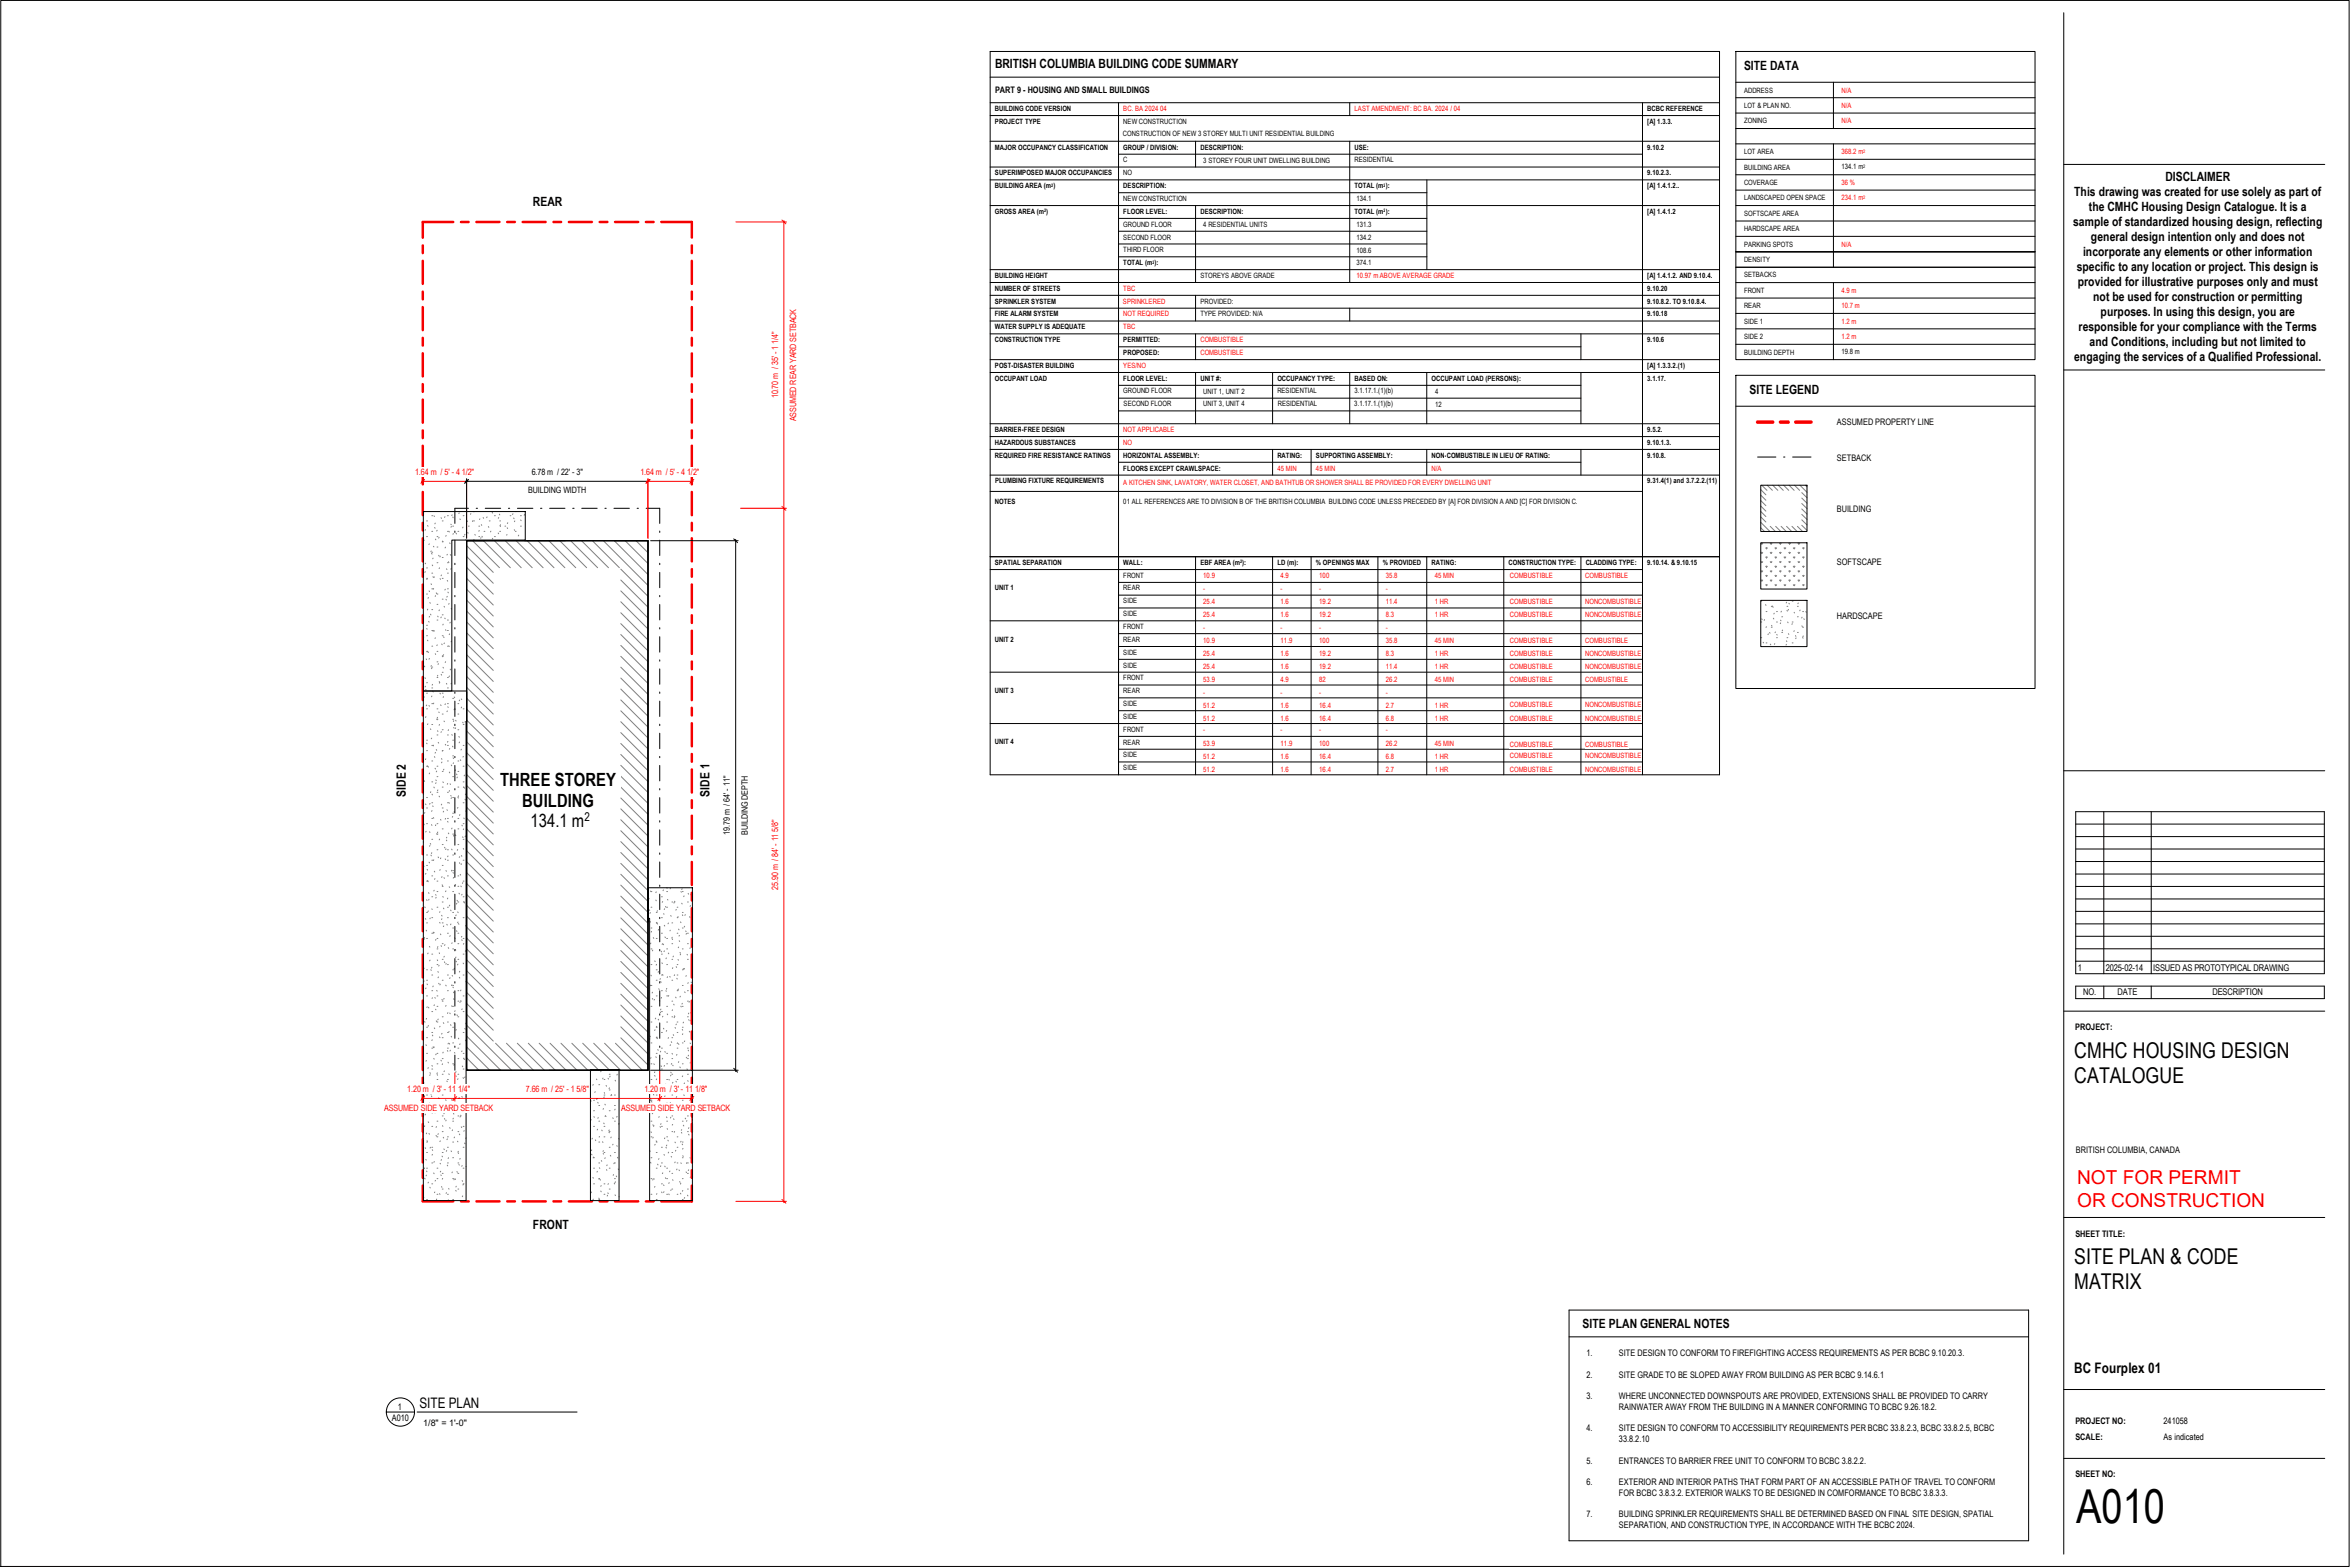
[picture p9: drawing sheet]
<svg xmlns="http://www.w3.org/2000/svg" width="914mm" height="610mm" viewBox="0 0 914 610" stroke-linecap="round" stroke-linejoin="round" font-family="sans-serif">
<defs><g id="words">
<text font-size="18.2" x="807.8" y="592.6">A010</text>
<g font-size="8.5">
<text x="807.1" y="411.5">CMHC HOUSING DESIGN</text>
<text x="807.1" y="421.2">CATALOGUE</text>
<text x="807.1" y="491.8">SITE PLAN &amp; CODE</text>
<text x="807.1" y="501.5">MATRIX</text>
</g>
<g font-size="7.4" fill="#f00">
<text x="808.2" y="460.8">NOT FOR PERMIT</text>
<text x="808.2" y="469.7">OR CONSTRUCTION</text>
</g>
<g font-size="7.1">
<text x="194.6" y="305.8">THREE STOREY</text>
<text x="203.2" y="313.8">BUILDING</text>
<text x="206.4" y="321.8">134.1 m</text>
</g>
<g font-size="5.6">
<text x="807.1" y="534.2">BC Fourplex 01</text>
<text x="163.2" y="547.8">SITE PLAN</text>
</g>
<g font-size="5">
<text x="842.6" y="70.6">DISCLAIMER</text>
<text x="807.1" y="76.4">This drawing was created for use solely as part of</text>
<text x="812.8" y="82.2">the CMHC Housing Design Catalogue. It is a</text>
<text x="806.7" y="88">sample of standardized housing design, reflecting</text>
<text x="813.6" y="93.9">general design intention only and does not</text>
<text x="810.5" y="99.7">incorporate any elements or other information</text>
<text x="808.1" y="105.5">specific to any location or project. This design is</text>
<text x="808.4" y="111.3">provided for illustrative purposes only and must</text>
<text x="814.5" y="117.1">not be used for construction or permitting</text>
<text x="817.4" y="122.9">purposes. In using this design, you are</text>
<text x="808.8" y="128.7">responsible for your compliance with the Terms</text>
<text x="813.1" y="134.5">and Conditions, including but not limited to</text>
<text x="807.1" y="140.4">engaging the services of a Qualified Professional.</text>
</g>
<g font-size="4.9">
<text x="387.2" y="26.4">BRITISH COLUMBIA BUILDING CODE SUMMARY</text>
<text x="678.6" y="27.1">SITE DATA</text>
<text x="207.4" y="80">REAR</text>
<text x="680.7" y="153.1">SITE LEGEND</text>
<text x="157.9" y="309.9" transform="rotate(-90 157.9 309.9)">SIDE 2</text>
<text x="276.1" y="309.9" transform="rotate(-90 276.1 309.9)">SIDE 1</text>
<text x="207.4" y="478.2">FRONT</text>
<text x="615.8" y="516.5">SITE PLAN GENERAL NOTES</text>
</g>
<text font-size="4.7" x="227.4" y="319.4">2</text>
<g font-size="3.6">
<text x="808.4" y="377.6">1</text>
<text x="819.4" y="377.6">2025-02-14</text>
<text x="837.8" y="377.6">ISSUED AS PROTOTYPICAL DRAWING</text>
<text x="810.6" y="387.3">NO.</text>
<text x="824" y="387.3">DATE</text>
<text x="860.9" y="387.3">DESCRIPTION</text>
</g>
<g font-size="3.5">
<text x="387.2" y="36">PART 9 - HOUSING AND SMALL BUILDINGS</text>
<text x="714.8" y="165.5">ASSUMED PROPERTY LINE</text>
<text x="714.8" y="179.4">SETBACK</text>
<text x="714.8" y="199.3">BUILDING</text>
<text x="714.8" y="219.9">SOFTSCAPE</text>
<text x="714.8" y="240.7">HARDSCAPE</text>
<text x="807.5" y="400.7">PROJECT:</text>
<text x="807.8" y="448.4">BRITISH COLUMBIA, CANADA</text>
<text x="807.6" y="481">SHEET TITLE:</text>
<text x="617.3" y="527.7">1.</text>
<text x="630" y="527.7">SITE DESIGN TO CONFORM TO FIREFIGHTING ACCESS REQUIREMENTS AS PER BCBC 9.10.20.3.</text>
<text x="617.3" y="536">2.</text>
<text x="630" y="536">SITE GRADE TO BE SLOPED AWAY FROM BUILDING AS PER BCBC 9.14.6.1</text>
<text x="617.3" y="544.4">3.</text>
<text x="630" y="544.4">WHERE UNCONNECTED DOWNSPOUTS ARE PROVIDED, EXTENSIONS SHALL BE PROVIDED TO CARRY</text>
<text x="154.8" y="548.4">1</text>
<text x="630" y="548.5">RAINWATER AWAY FROM THE BUILDING IN A MANNER CONFORMING TO BCBC 9.26.18.2.</text>
<text x="152.4" y="552.9">A010</text>
<text x="164.7" y="554.6">1/8&quot; = 1'-0&quot;</text>
<text x="617.3" y="556.9">4.</text>
<text x="630" y="556.9">SITE DESIGN TO CONFORM TO ACCESSIBILITY REQUIREMENTS PER BCBC 33.8.2.3, BCBC 33.8.2.5, BCBC</text>
<text x="807.6" y="553.9">PROJECT NO:</text>
<text x="841.9" y="553.9">241058</text>
<text x="630" y="561">33.8.2.10</text>
<text x="807.6" y="560.4">SCALE:</text>
<text x="841.9" y="560.4">As indicated</text>
<text x="617.3" y="569.3">5.</text>
<text x="630" y="569.3">ENTRANCES TO BARRIER FREE UNIT TO CONFORM TO BCBC 3.8.2.2.</text>
<text x="807.6" y="574.7">SHEET NO:</text>
<text x="617.3" y="577.7">6.</text>
<text x="630" y="577.7">EXTERIOR AND INTERIOR PATHS THAT FORM PART OF AN ACCESSIBLE PATH OF TRAVEL TO CONFORM</text>
<text x="630" y="581.8">FOR BCBC 3.8.3.2. EXTERIOR WALKS TO BE DESIGNED IN COMFORMANCE TO BCBC 3.8.3.3.</text>
<text x="617.3" y="590.2">7.</text>
<text x="630" y="590.2">BUILDING SPRINKLER REQUIREMENTS SHALL BE DETERMINED BASED ON FINAL SITE DESIGN, SPATIAL</text>
<text x="630" y="594.3">SEPARATION, AND CONSTRUCTION TYPE, IN ACCORDANCE WITH THE BCBC 2024.</text>
</g>
<g font-size="3.4" fill="#f00">
<text x="302.8" y="155" transform="rotate(-90 302.8 155)">10.70 m / 35' - 1 1/4&quot;</text>
<text x="309.8" y="163.9" transform="rotate(-90 309.8 163.9)">ASSUMED REAR YARD SETBACK</text>
<text x="161.5" y="184.9">1.64 m / 5' - 4 1/2&quot;</text>
<text x="249.2" y="184.9">1.64 m / 5' - 4 1/2&quot;</text>
<text x="302.8" y="346.3" transform="rotate(-90 302.8 346.3)">25.90 m / 84' - 11 5/8&quot;</text>
<text x="158.5" y="425">1.20 m / 3' - 11 1/4&quot;</text>
<text x="204.6" y="425">7.66 m / 25' - 1 5/8&quot;</text>
<text x="250.7" y="425">1.20 m / 3' - 11 1/8&quot;</text>
<text x="149.5" y="432">ASSUMED SIDE YARD SETBACK</text>
<text x="241.7" y="432">ASSUMED SIDE YARD SETBACK</text>
</g>
<g font-size="3.4">
<text x="206.9" y="184.9">6.78 m / 22' - 3&quot;</text>
<text x="205.5" y="191.9">BUILDING WIDTH</text>
<text x="284" y="324.8" transform="rotate(-90 284 324.8)">19.79 m / 64' - 11&quot;</text>
<text x="291" y="324.8" transform="rotate(-90 291 324.8)">BUILDING DEPTH</text>
</g>
<g font-size="2.8">
<text x="678.6" y="36">ADDRESS</text>
<text x="678.6" y="42">LOT &amp; PLAN NO.</text>
<text x="387.1" y="43.2">BUILDING CODE VERSION</text>
<text x="641" y="43.2">BCBC REFERENCE</text>
<text x="387.1" y="48.2">PROJECT TYPE</text>
<text x="436.9" y="53.1">CONSTRUCTION OF NEW 3 STOREY MULTI UNIT RESIDENTIAL BUILDING</text>
<text x="437.1" y="48.2">NEW CONSTRUCTION</text>
<text x="641" y="48.2">[A] 1.3.3.</text>
<text x="678.6" y="48">ZONING</text>
<text x="387.1" y="58.2">MAJOR OCCUPANCY CLASSIFICATION</text>
<text x="437.1" y="58.2">GROUP / DIVISION:</text>
<text x="467.1" y="58.2">DESCRIPTION:</text>
<text x="527" y="58.2">USE:</text>
<text x="641" y="58.2">9.10.2</text>
<text x="678.6" y="60">LOT AREA</text>
<text x="437.1" y="63.2">C</text>
<text x="468.2" y="63.4">3 STOREY FOUR UNIT DWELLING BUILDING</text>
<text x="527" y="63.2">RESIDENTIAL</text>
<text x="678.6" y="66">BUILDING AREA</text>
<text x="716.5" y="65.9">134.1 m</text>
<text x="387.1" y="68.2">SUPERIMPOSED MAJOR OCCUPANCIES</text>
<text x="437.1" y="68.2">NO</text>
<text x="641" y="68.2">9.10.2.3.</text>
<text x="387.1" y="73.2">BUILDING AREA (m</text>
<text x="409.9" y="73.2">)</text>
<text x="437.1" y="73.2">DESCRIPTION:</text>
<text x="527" y="73.2">TOTAL (m</text>
<text x="539.2" y="73.2">):</text>
<text x="641" y="73.2">[A] 1.4.1.2..</text>
<text x="678.6" y="72">COVERAGE</text>
<text x="678.6" y="78">LANDSCAPED OPEN SPACE</text>
<text x="387.1" y="83.1">GROSS AREA (m</text>
<text x="407.1" y="83.1">)</text>
<text x="437.1" y="78.1">NEW CONSTRUCTION</text>
<text x="437.1" y="83.2">FLOOR LEVEL:</text>
<text x="467.1" y="83.2">DESCRIPTION:</text>
<text x="527" y="83.2">TOTAL (m</text>
<text x="527.8" y="78.2">134.1</text>
<text x="539.2" y="83.2">):</text>
<text x="641" y="83.2">[A] 1.4.1.2</text>
<text x="678.6" y="84">SOFTSCAPE AREA</text>
<text x="437.1" y="88.2">GROUND FLOOR</text>
<text x="468.2" y="88.4">4 RESIDENTIAL UNITS</text>
<text x="527.8" y="88.4">131.3</text>
<text x="678.6" y="90">HARDSCAPE AREA</text>
<text x="437.1" y="93.2">SECOND FLOOR</text>
<text x="527.8" y="93.5">134.2</text>
<text x="678.6" y="96">PARKING SPOTS</text>
<text x="437.1" y="98.1">THIRD FLOOR</text>
<text x="527.8" y="98.4">108.6</text>
<text x="678.6" y="102">DENSITY</text>
<text x="437.1" y="103.1">TOTAL (m</text>
<text x="449.2" y="103.1">):</text>
<text x="527.8" y="103.2">374.1</text>
<text x="678.6" y="108">SETBACKS</text>
<text x="387.1" y="108.1">BUILDING HEIGHT</text>
<text x="387.1" y="113.1">NUMBER OF STREETS</text>
<text x="467.1" y="108.1">STOREYS ABOVE GRADE</text>
<text x="641" y="108.1">[A] 1.4.1.2. AND 9.10.4.</text>
<text x="641" y="113.1">9.10.20</text>
<text x="678.6" y="114">FRONT</text>
<text x="387.1" y="118.1">SPRINKLER SYSTEM</text>
<text x="467.1" y="118.1">PROVIDED:</text>
<text x="641" y="118.1">9.10.8.2. TO 9.10.8.4.</text>
<text x="678.6" y="120">REAR</text>
<text x="387.1" y="123.1">FIRE ALARM SYSTEM</text>
<text x="467.1" y="123.1">TYPE PROVIDED: N/A</text>
<text x="641" y="123.1">9.10.18</text>
<text x="678.6" y="125.9">SIDE 1</text>
<text x="387.1" y="128.1">WATER SUPPLY IS ADEQUATE</text>
<text x="678.6" y="132">SIDE 2</text>
<text x="387.1" y="133.1">CONSTRUCTION TYPE</text>
<text x="437.1" y="133.1">PERMITTED:</text>
<text x="641" y="133.1">9.10.6</text>
<text x="678.6" y="138">BUILDING DEPTH</text>
<text x="716.5" y="137.7">19.8 m</text>
<text x="387.1" y="143.1">POST</text>
<text x="393.6" y="143.1">-</text>
<text x="394.3" y="143.1">DISASTER BUILDING</text>
<text x="437.1" y="138.1">PROPOSED:</text>
<text x="641" y="143.1">[A] 1.3.3.2.(1)</text>
<text x="387.1" y="148.1">OCCUPANT LOAD</text>
<text x="437.1" y="148.1">FLOOR LEVEL:</text>
<text x="467.1" y="148.1">UNIT #:</text>
<text x="497" y="148.1">OCCUPANCY TYPE:</text>
<text x="527" y="148.1">BASED ON:</text>
<text x="557.1" y="148.1">OCCUPANT LOAD (PERSONS):</text>
<text x="641" y="148.1">3.1.17.</text>
<text x="437.1" y="153.1">GROUND FLOOR</text>
<text x="468.2" y="153.1">UNIT 1, UNIT 2</text>
<text x="497" y="153.1">RESIDENTIAL</text>
<text x="527" y="153.1">3.1.17.1.(1)(b)</text>
<text x="558.4" y="153.1">4</text>
<text x="437.2" y="158.1">SECOND FLOOR</text>
<text x="468.2" y="158.1">UNIT 3, UNIT 4</text>
<text x="497.2" y="158.1">RESIDENTIAL</text>
<text x="527" y="158.1">3.1.17.1.(1)(b)</text>
<text x="558.4" y="158.2">12</text>
<text x="387.1" y="168.1">BARRIER-</text>
<text x="387.1" y="173.1">HAZARDOUS SUBSTANCES</text>
<text x="398.4" y="168.1">FREE DESIGN</text>
<text x="641" y="168.1">9.5.2.</text>
<text x="641" y="173.1">9.10.1.3.</text>
<text x="387.1" y="178.1">REQUIRED FIRE RESISTANCE RATINGS</text>
<text x="437.1" y="178.1">HORIZONTAL ASSEMBLY:</text>
<text x="497" y="178.1">RATING:</text>
<text x="512.1" y="178.1">SUPPORTING ASSEMBLY:</text>
<text x="557.1" y="178.1">NON-</text>
<text x="562.9" y="178.1">COMBUSTIBLE IN LIEU OF RATING:</text>
<text x="641" y="178.1">9.10.8.</text>
<text x="437.1" y="183">FLOORS EXCEPT CRAWLSPACE:</text>
<text x="387.2" y="188.1">PLUMBING FIXTURE REQUIREMENTS</text>
<text x="641" y="188.1">9.31.4(1) and 3.7.2.2.(11)</text>
<text x="387.1" y="195.9">NOTES</text>
<text x="437.1" y="195.9">01 ALL REFERENCES ARE TO DIVISION B OF THE BRITISH COLUMBIA BUILDING CODE UNLESS PRECEDED BY [A] FOR DIVISION A AND [C] FOR DIVISION C.</text>
<text x="387.1" y="219.8">SPATIAL SEPARATION</text>
<text x="437.1" y="219.8">WALL:</text>
<text x="467.1" y="219.8">EBF AREA (m</text>
<text x="483.4" y="219.8">):</text>
<text x="497" y="219.8">LD (m):</text>
<text x="512.1" y="219.8">% OPENINGS MAX</text>
<text x="538.1" y="219.8">% PROVIDED</text>
<text x="557" y="219.8">RATING:</text>
<text x="587" y="219.8">CONSTRUCTION TYPE:</text>
<text x="617" y="219.8">CLADDING TYPE:</text>
<text x="641" y="219.8">9.10.14. &amp; 9.10.15</text>
<text x="437.1" y="224.7">FRONT</text>
<text x="387.1" y="229.7">UNIT 1</text>
<text x="437.1" y="229.7">REAR</text>
<text x="437.1" y="234.7">SIDE</text>
<text x="437.1" y="239.7">SIDE</text>
<text x="437.1" y="244.7">FRONT</text>
<text x="387.1" y="249.7">UNIT 2</text>
<text x="437.1" y="249.7">REAR</text>
<text x="437.1" y="254.7">SIDE</text>
<text x="437.1" y="259.7">SIDE</text>
<text x="387.1" y="269.7">UNIT 3</text>
<text x="437.1" y="264.7">FRONT</text>
<text x="437.1" y="269.7">REAR</text>
<text x="437.1" y="274.7">SIDE</text>
<text x="437.1" y="279.7">SIDE</text>
<text x="437.1" y="284.6">FRONT</text>
<text x="387.1" y="289.6">UNIT 4</text>
<text x="437.1" y="289.6">REAR</text>
<text x="437.1" y="294.6">SIDE</text>
<text x="437.1" y="299.6">SIDE</text>
</g>
<g font-size="2.8" fill="#f00">
<text x="716.5" y="42">N/A</text>
<text x="716.5" y="36">N/A</text>
<text x="437.1" y="43.2">BC. BA 2024 04</text>
<text x="527" y="43.2">LAST AMENDMENT: BC BA. 2024 / 04</text>
<text x="716.5" y="48">N/A</text>
<text x="716.5" y="59.9">368.2 m</text>
<text x="716.5" y="72">36 %</text>
<text x="716.5" y="78">234.1 m</text>
<text x="716.5" y="96">N/A</text>
<text x="437.1" y="113.1">TBC</text>
<text x="527.8" y="108.2">10.97 m ABOVE AVERAGE GRADE</text>
<text x="436.9" y="118.2">SPRINKLERED</text>
<text x="716.5" y="119.9">10.7 m</text>
<text x="716.5" y="114.1">4.9 m</text>
<text x="437.1" y="123.1">NOT REQUIRED</text>
<text x="437.1" y="128.1">TBC</text>
<text x="716.5" y="126.2">1.2 m</text>
<text x="716.5" y="132">1.2 m</text>
<text x="467.1" y="133.1">COMBUSTIBLE</text>
<text x="437.1" y="143.1">YES/NO</text>
<text x="467.1" y="138.1">COMBUSTIBLE</text>
<text x="437.1" y="173.1">NO</text>
<text x="437.1" y="168.1">NOT APPLICABLE</text>
<text x="497" y="183">45 MIN</text>
<text x="512.1" y="183">45 MIN</text>
<text x="557.1" y="183">N/A</text>
<text x="437.1" y="188.8">A KITCHEN SINK, LAVATORY, WATER CLOSET, AND BATHTUB OR SHOWER SHALL BE PROVIDED FOR EVERY DWELLING UNIT</text>
<text x="468.2" y="224.7">10.9</text>
<text x="498.3" y="224.7">4.9</text>
<text x="513.3" y="224.7">100</text>
<text x="539.2" y="224.7">35.8</text>
<text x="558.3" y="224.7">45 MIN</text>
<text x="587.5" y="224.7">COMBUSTIBLE</text>
<text x="616.8" y="224.7">COMBUSTIBLE</text>
<text x="468.2" y="230">-</text>
<text x="498.3" y="230">-</text>
<text x="513.3" y="230">-</text>
<text x="539.2" y="230">-</text>
<text x="468.2" y="234.9">25.4</text>
<text x="498.3" y="234.9">1.6</text>
<text x="513.3" y="234.9">19.2</text>
<text x="539.2" y="234.9">11.4</text>
<text x="558.3" y="234.9">1 HR</text>
<text x="587.5" y="234.9">COMBUSTIBLE</text>
<text x="616.8" y="234.9">NONCOMBUSTIBLE</text>
<text x="468.2" y="240">25.4</text>
<text x="468.2" y="244.9">-</text>
<text x="498.3" y="240">1.6</text>
<text x="498.3" y="244.9">-</text>
<text x="513.3" y="240">19.2</text>
<text x="513.3" y="244.9">-</text>
<text x="539.2" y="240">8.3</text>
<text x="539.2" y="244.9">-</text>
<text x="558.3" y="240">1 HR</text>
<text x="587.5" y="240">COMBUSTIBLE</text>
<text x="616.8" y="240">NONCOMBUSTIBLE</text>
<text x="468.2" y="250.1">10.9</text>
<text x="498.3" y="250.1">11.9</text>
<text x="513.3" y="250.1">100</text>
<text x="539.2" y="250.1">35.8</text>
<text x="558.3" y="250.1">45 MIN</text>
<text x="587.5" y="250.1">COMBUSTIBLE</text>
<text x="616.8" y="250.1">COMBUSTIBLE</text>
<text x="468.2" y="255.1">25.4</text>
<text x="498.3" y="255.1">1.6</text>
<text x="513.3" y="255.1">19.2</text>
<text x="539.2" y="255.1">8.3</text>
<text x="558.3" y="255.1">1 HR</text>
<text x="587.5" y="255.1">COMBUSTIBLE</text>
<text x="616.8" y="255.1">NONCOMBUSTIBLE</text>
<text x="468.2" y="260.2">25.4</text>
<text x="498.3" y="260.2">1.6</text>
<text x="513.3" y="260.2">19.2</text>
<text x="539.2" y="260.2">11.4</text>
<text x="558.3" y="260.2">1 HR</text>
<text x="587.5" y="260.2">COMBUSTIBLE</text>
<text x="616.8" y="260.2">NONCOMBUSTIBLE</text>
<text x="468.2" y="265.1">53.9</text>
<text x="498.3" y="265.1">4.9</text>
<text x="513.3" y="265.1">82</text>
<text x="539.2" y="265.1">26.2</text>
<text x="558.3" y="265.1">45 MIN</text>
<text x="587.5" y="265.1">COMBUSTIBLE</text>
<text x="616.8" y="265.1">COMBUSTIBLE</text>
<text x="468.2" y="270.3">-</text>
<text x="468.2" y="275.3">51.2</text>
<text x="498.3" y="270.3">-</text>
<text x="498.3" y="275.3">1.6</text>
<text x="513.3" y="270.3">-</text>
<text x="513.3" y="275.3">16.4</text>
<text x="539.2" y="270.3">-</text>
<text x="539.2" y="275.3">2.7</text>
<text x="558.3" y="275.3">1 HR</text>
<text x="587.5" y="275">COMBUSTIBLE</text>
<text x="616.8" y="275">NONCOMBUSTIBLE</text>
<text x="468.2" y="280.4">51.2</text>
<text x="498.3" y="280.4">1.6</text>
<text x="513.3" y="280.4">16.4</text>
<text x="539.2" y="280.4">6.8</text>
<text x="558.3" y="280.4">1 HR</text>
<text x="587.5" y="280.4">COMBUSTIBLE</text>
<text x="616.8" y="280.4">NONCOMBUSTIBLE</text>
<text x="468.2" y="284.9">-</text>
<text x="498.3" y="284.9">-</text>
<text x="513.3" y="284.9">-</text>
<text x="539.2" y="284.9">-</text>
<text x="468.2" y="290.2">53.9</text>
<text x="498.3" y="290.2">11.9</text>
<text x="513.3" y="290.2">100</text>
<text x="539.2" y="290.2">26.2</text>
<text x="558.3" y="290.2">45 MIN</text>
<text x="587.5" y="290.4">COMBUSTIBLE</text>
<text x="616.8" y="290.4">COMBUSTIBLE</text>
<text x="468.2" y="295.1">51.2</text>
<text x="498.3" y="295.1">1.6</text>
<text x="513.3" y="295.1">16.4</text>
<text x="539.2" y="295.1">6.8</text>
<text x="558.3" y="295.1">1 HR</text>
<text x="587.5" y="294.8">COMBUSTIBLE</text>
<text x="616.8" y="294.8">NONCOMBUSTIBLE</text>
<text x="468.2" y="300.2">51.2</text>
<text x="498.3" y="300.2">1.6</text>
<text x="513.3" y="300.2">16.4</text>
<text x="539.2" y="300.2">2.7</text>
<text x="558.3" y="300.2">1 HR</text>
<text x="587.5" y="300.2">COMBUSTIBLE</text>
<text x="616.8" y="300.2">NONCOMBUSTIBLE</text>
</g>
<g font-size="1.8" fill="#f00">
<text x="725" y="59.4">2</text>
<text x="725" y="77.4">2</text>
</g>
<g font-size="1.8">
<text x="725" y="65.3">2</text>
<text x="409" y="72.6">2</text>
<text x="538.4" y="72.6">2</text>
<text x="406.2" y="82.6">2</text>
<text x="538.4" y="82.6">2</text>
<text x="448.4" y="102.5">2</text>
<text x="482.5" y="219.2">2</text>
</g>
</g></defs>
<g fill="none" stroke="#7f7f7f" stroke-width=".39">
<path d="M164.9 199h.1M178.7 199.5l-.2 .3M183.2 199.8l-.2 .3M184.3 199l.1 .1M191.5 199.3l.2 .3M199.6 199.9l-.2 .3M200.7 199v.1M164.8 219.6l-.1 .1M164.8 203.2l-.1 .3M164.9 210l.2 .3M165.4 219.1l.2 .2M165.6 206l-.2 .3"/>
<path d="M166 202.6h.3M166 208.7h.3M166.4 204.4l.1 .3M167 211.6l-.1 .2M167.8 214.3l-.2 .3M167.9 215.3l.2 .3M168 200.6h.4M168 206.7h.4M168 214.8h.4M168.2 219.8l.2 .3M168.5 217.1l-.1 .3M168.7 212.5l.1 .3"/>
<path d="M168.9 200.7l.1 .3M169.1 205.2l.2 .3M169.4 203.5l-.2 .3M169.4 209.7l.2 .3M170.1 208.7h.3M170.1 212.8h.3M170.1 218.9h.3M170.1 206.3l-.2 .3M170.7 216l.2 .3M170.9 209l-.2 .3M171.3 216.4l-.1 .3M171.6 201.4l.2 .3"/>
<path d="M172.1 202.6h.3M172.1 210.8h.3M172.1 216.9h.3M172.2 210.5l.1 .2M173.1 201l-.1 .3M173.4 212.9l-.2 .2M173.6 208.3l-.2 .3M174.1 215.6l-.2 .3M174.1 200.6h.4M174.1 206.7h.4M174.1 218.9h.4M174.5 218.5l.2 .3"/>
<path d="M174.7 206.7l.1 .3M175 211.2l.1 .3M175.2 215.7l.2 .3M175.4 203.9l.2 .3M175.6 204.8l-.1 .3M175.9 200.3l-.1 .3M176.1 204.7h.4M176.2 201.1l.1 .3M176.4 207.6l-.2 .3M177.5 207.4l.1 .3M178.2 206.7h.3M178.9 201.9l.2 .2"/>
<path d="M180.2 205.1l-.2 .3M180.2 200.6h.4M180.2 208.7h.4M180.9 207.9l-.1 .3M181.2 209.9l.2 .2M181.6 216.5l10.3 10.4M181.6 212.3l10.3 10.4M181.7 202.6l.2 .3M182 207.1l.2 .3M182.2 204.7h.4M183.9 210.4l10.5 10.5M184 202.6l-.2 .3"/>
<path d="M184.3 202.6h.3M184.4 209.9l-.1 .2M184.8 207.9l.1 .3M186.3 204.7h.3M186.3 208.7h.3M186.5 206.4l-.2 .3M186.7 201.8l-.1 .3M187.2 209.1l-.2 .3M187.3 204.1l.2 .3M187.5 208.6l.2 .3M188 201.3l.2 .3M188.1 210.4l10.5 10.5"/>
<path d="M188.3 206.7h.4M189.5 201.1l-.1 .3M190 204.9l.2 .2M190.4 202.6h.3M191 206.6l-.2 .3M191.7 209.4l-.1 .3M192.4 210.4l10.4 10.5M192.4 200.6h.3M192.4 208.7h.3M193.8 207.3l.2 .3M194.1 201.3l-.2 .3M194.3 200l.2 .3"/>
<path d="M194.4 202.6h.4M194.4 206.7h.4M194.6 204.6l.1 .3M194.8 204.1l-.2 .3M196.5 204.7h.3M196.6 210.4l10.5 10.5M197.3 207.9l-.2 .3M197.4 205.3l.1 .3M197.6 203.4l-.2 .3M198.5 200.6h.3M199.9 201.5l.1 .3M200.1 206.1l.2 .2"/>
<path d="M200.3 202.6l-.1 .3M200.5 206.7h.3M200.8 210.4l10.5 10.5M201.8 208.2l-.1 .3M202.5 200.6h.4M202.5 204.7h.4M202.6 202.3l.2 .3M204.1 200.2l-.1 .2M205.1 210.4l10.5 10.5M209.3 210.4l10.5 10.5M213.6 210.4l10.4 10.5M217.8 210.4l10.5 10.5"/>
<path d="M222 210.4l10.5 10.5M226.3 210.4l10.5 10.5M230.5 210.4l10.5 10.5M234.8 210.4l17.3 17.4M239 210.4l13.1 13.1M243.2 210.4l8.9 8.8M247.5 210.4l4.6 4.6M251.7 210.4l.4 .4M165.5 222.4l-.2 .3M166 220.9h.3M166 225h.3M166 231.1h.3"/>
<path d="M166.2 225.2l-.1 .3M166.5 237l-.2 .3M166.7 232.5l-.2 .2M167 229.9l.1 .3M167.2 239.8l-.2 .3M167.3 234.4l.1 .3M167.5 238.9l.2 .3M167.7 227.1l.2 .3M168 223h.4M168 229.1h.4M168 237.2h.4M168.5 224.3l.1 .3"/>
<path d="M168.7 228.9l-.1 .3M169 224.4l-.2 .3M169.5 231.7l-.2 .3M169.8 230.6l.1 .3M170.1 231.1h.3M170.1 235.1h.3M170.3 239.7l.2 .3M171 237.3l-.2 .3M171 220.9l-.1 .3M171.2 225.1l.2 .3M171.8 223.7l-.2 .3M172.1 225h.3"/>
<path d="M172.1 233.1h.3M172.1 239.2h.3M172.8 235.9l.2 .3M173.3 229.2l-.2 .3M173.5 233.1l.2 .3M173.7 221.3l.2 .3M174 225.8l.2 .3M174 232l-.1 .3M174.1 223h.4M174.1 229.1h.4M174.3 230.3l.2 .3M174.8 234.8l-.2 .3"/>
<path d="M175.6 236.6l.1 .3M175.6 221.2l-.2 .2M181.6 237.7l10.3 10.4M181.6 233.5l10.3 10.4M181.6 229.2l10.3 10.4M181.6 225l10.3 10.4M181.6 220.7l10.3 10.4M241.6 238.4l10.5 10.6M241.6 234.1l10.5 10.6M241.6 229.9l10.5 10.6M241.6 225.6l10.5 10.6M241.6 221.4l10.5 10.6"/>
<path d="M164.9 247.8l-.2 .3M165.1 259.1l.2 .3M165.8 256.3l.2 .3M166 243.2h.3M166 247.3h.3M166 253.4h.3l-.1 .3M166 244.5l.2 .3M166.3 249l.2 .3M166.6 253.6l.2 .2M166.8 241.7l.2 .3M167.1 256.2l-.2 .3M167.9 258.9l-.2 .3"/>
<path d="M167.9 259.8l.1 .3M168 245.3h.4M168 251.4h.4M168 259.5h.4M168.7 245.3l-.2 .3M168.8 245.2l.2 .3M169.4 254.3l.1 .3M169.4 248.1l-.2 .3M170.1 241.2h.3M170.1 253.4h.3M170.1 257.5h.3M170.1 250.9l-.1 .3"/>
<path d="M170.6 258.2l-.2 .3M171.7 240l-.2 .3M171.9 250.5l.1 .3M172.1 247.3h.3M172.1 255.4h.3M172.1 255.1l.2 .3M172.4 259.6l.2 .3M172.5 242.8l-.2 .3M172.6 247.7l.2 .3M172.6 254.7l-.1 .2M172.9 250.1l-.1 .3M173.1 240.5l.1 .2"/>
<path d="M173.4 245l.1 .2M173.4 257.4l-.2 .3M174.1 241.2h.4M174.1 245.3h.4M174.1 251.4h.4M174.6 251.2l.2 .3M175 246.6l-.2 .3M175.2 242.1l-.2 .3M175.7 249.4l-.2 .3M181.6 258.9l10.3 10.4M181.6 254.7l10.3 10.4M181.6 250.4l10.3 10.4"/>
<path d="M181.6 246.2l10.3 10.4M181.6 241.9l10.3 10.4M241.6 259.5l10.5 10.6M241.6 255.3l10.5 10.6M241.6 251.1l10.5 10.6M241.6 246.8l10.5 10.6M241.6 242.6l10.5 10.6M164.8 264.2l-.1 .2M164.9 270.9l.2 .3M165.4 263.7l.1 .2M165.6 267l-.2 .3M165.7 268.2l.1 .3"/>
<path d="M165.7 278.8l-.1 .3M166 269.7h.3M166 275.8h.3M166 265.6h.3M166 274.3l-.1 .3M166.9 274.4l.2 .3M168 273.7h.4M168 267.6h.4M168.1 270.8l-.2 .3M168.3 266.2l-.2 .3M168.4 268.9l.2 .3M168.8 273.5l-.2 .3"/>
<path d="M170 279.7l.1 .3M170.1 275.8h.3M170.1 279.8h.3M170.1 263.6h.3M170.3 279.1l-.2 .3M170.3 262.7l-.1 .3M170.7 277l.2 .2M170.9 265.1v.7M171.2 269.7l.2 .3M171.5 274.2l.1 .3M171.7 262.3l.1 .3M172.1 269.7h.3"/>
<path d="M172.1 277.8h.3M172.1 261.5h.3M172.6 271l-.2 .3M173.3 273.8l-.2 .3M173.7 265.9l.2 .2M174.1 276.6l-.2 .3M174.1 273.7h.4M174.1 263.6h.4M174.1 267.6h.4M174.2 275l.2 .2M174.9 263l-.2 .3M175.2 260.3l.1 .3"/>
<path d="M175.6 265.8l-.1 .3M176.1 271.7h.4M176.1 279.8h.4M176.2 268.8h.1M176.7 271.1l.2 .3M176.8 275.8l-.1 .3M177 275.7l.2 .3M178.2 273.7h.3M178.2 277.8h.3M178.9 272.3l-.2 .3M179.5 271.9l.2 .3M179.6 275.1l-.1 .3"/>
<path d="M180.2 275.8h.4M181.6 275.8l10.3 10.5M181.6 271.6l10.3 10.4M181.6 267.4l10.3 10.4M181.6 263.1l10.3 10.5M241.6 276.5l10.5 10.6M241.6 272.3l10.5 10.6M241.6 268.1l10.5 10.5M241.6 263.8l10.5 10.6M164.7 282.8l.1 .3M165.7 295.2l-.2 .3M166 288h.3"/>
<path d="M166 292h.3M166 298.1h.3M166 289.1l.2 .2M166.4 297.9l-.2 .3M166.5 281.6l-.2 .3M166.5 298.2l.2 .2M167.5 283.5l.1 .3M168 287.1l-.2 .3M168 281.9h.4M168 290h.4M168 296h.4M168.7 289.9l-.1 .3"/>
<path d="M169 294.3l.2 .3M169.3 298.9l.2 .3M169.5 292.7l-.2 .3M169.8 291.6l.1 .3M169.9 300l-.1 .3M170.1 285.9h.3M170.1 298.1h.3M170.3 284.3l.1 .3M170.5 288.8l.2 .3M171 281.9l-.1 .3M171.7 284.6l-.1 .3M171.8 295.1l.2 .3"/>
<path d="M172 296.5l-.2 .3M172.1 283.9h.3M172.1 292h.3M172.3 291.9l-.2 .3M172.7 299.3l-.1 .3M172.8 280.5l.1 .3M173.3 289.6l.1 .3M174.1 285.9h.4M174.1 290h.4M174.1 296h.4M174.3 288.4l-.2 .3M174.5 283.9l-.1 .3"/>
<path d="M175 291.2l-.2 .3M175.6 297.6l.2 .3M175.8 285.8l.2 .2M176.1 290.3l.1 .3M176.1 288h.4M176.1 294h.4M176.3 294.8l.2 .3M176.5 296.8l-.2 .2M176.5 283l.2 .3M176.6 280.4l-.2 .3M177.2 299.5l-.1 .3M177.3 283.1l-.1 .3"/>
<path d="M177.3 280.2l.2 .3M178.2 283.9h.3M178.2 296h.3M178.6 286.5l.1 .3M178.8 288.7l-.2 .3M179.1 295.6l.2 .3M179.5 291.5l-.1 .3M180 281l.2 .3M180.2 281.9h.4M180.2 290h.4M180.2 298.1h.4M180.3 294.3l-.2 .2"/>
<path d="M181.1 280.6l-.2 .3M181.6 297.1l10.3 10.4M181.6 292.8l10.3 10.4M181.6 288.6l10.3 10.4M181.6 284.4l10.3 10.4M181.6 280.1l10.3 10.4M241.6 297.7l10.5 10.6M241.6 293.5l10.5 10.6M241.6 289.2l10.5 10.6M241.6 285l10.5 10.6M241.6 280.8l10.5 10.5M164.8 308.8l-.1 .2"/>
<path d="M165.1 303.7l.1 .3M165.3 316.1l-.2 .3M165.6 312.8l.1 .3M166 310.3h.3M166 314.3h.3M167.2 300.7l-.2 .3M167.3 312.5l-.1 .3M167.6 308l-.1 .3M168 304.2h.4M168 312.3h.4M168 318.4h.4M168.1 315.3l-.2 .3"/>
<path d="M168.1 308.9l.2 .3M168.4 313.5l.1 .3M168.6 318.1l.2 .2M168.8 306.2l.2 .3M169.6 303.4l.2 .3M169.7 304.5l-.2 .3M170.1 302.1h.3M170.1 308.2h.3M170.4 307.3l-.2 .3M170.9 309.7l.1 .3M171.4 318.8l.2 .3M171.9 312.8l-.2 .3"/>
<path d="M172.1 300.1h.3M172.1 306.2h.3M172.1 314.3h.3M172.3 304.2l.2 .3M172.6 315.6l-.1 .3M173.4 318.4l-.2 .3M173.9 315l.2 .3M174.1 308.2h.4M174.1 312.3h.4M174.1 318.4h.4M174.2 319.5l.1 .3M174.2 304.8l-.2 .3"/>
<path d="M174.7 312.2l.1 .3M174.8 300.4l.2 .3M174.9 307.6l-.1 .2M175.1 304.9l.2 .3M175.4 309.5l.2 .2M175.7 310.3l-.2 .3M176.1 302.1h.4M176.1 310.3h.4M176.1 316.4h.4M176.1 317.6l-.1 .3M176.7 315.7l.2 .3M177.6 301.1l.2 .3"/>
<path d="M178 302.3l-.2 .3M178.2 300.1h.3M178.2 306.2h.3M178.2 318.4h.3M178.2 314.1l-.2 .3M178.2 310.2l.2 .3M178.4 309.6l-.1 .3M178.9 316.9l-.1 .3M180.2 304.2h.4M180.2 312.3h.4M180.5 318.2l.1 .3M180.5 306.1l-.2 .3"/>
<path d="M180.7 306.4l.1 .3M180.8 301.5l-.2 .3M180.9 310.9l.2 .3M181.2 308.9l-.1 .3M181.2 315.5l.2 .2M181.6 318.3l10.3 10.4M181.6 314l10.3 10.4M181.6 309.8l10.3 10.4M181.6 305.6l10.3 10.3M181.6 301.3l10.3 10.4M241.6 318.9l10.5 10.6M241.6 314.7l10.5 10.5"/>
<path d="M241.6 310.4l10.5 10.6M241.6 306.2l10.5 10.6M241.6 302l10.5 10.5M164.7 327.5l.1 .2M165 337l-.2 .3M165.1 320.6l-.2 .3M165.7 339.8l-.1 .3M165.8 323.4l-.1 .3M166 320.4h.3M166 332.6h.3M166 336.7h.3M166.2 338.2l.2 .3"/>
<path d="M167 335.4l.1 .3M167.1 323.6l.2 .2M167.3 328.9l-.2 .3M167.4 328.1l.2 .3M167.7 332.7l.2 .3M167.9 320.8l.2 .3M168 326.5h.4M168 334.6h.4M168 331.7l-.1 .3M168.8 334.5l-.2 .3M169 338.9l.2 .3M169.6 320.9l-.2 .3"/>
<path d="M169.9 324.3l.2 .3M170.1 320.4h.3M170.1 324.5h.3M170.1 330.6h.3M170.3 323.7l-.1 .2M170.5 333.4l.1 .3M171.1 326.4l-.2 .3M171.3 338.3l-.2 .3M171.5 333.8l-.1 .3M172.1 322.5h.3M172.1 328.5h.3M172.1 336.7h.3"/>
<path d="M173 329.6l.1 .3M173.2 334.1l.2 .3M173.5 338.7l.2 .3M173.6 330.2l-.2 .3M173.7 326.8l.2 .3M173.9 325.7l-.2 .3M174.1 330.6h.4M174.1 334.6h.4M174.3 333l-.1 .3M174.5 324.1l.1 .3M175.7 330.3l.2 .3M175.8 338.5l-.2 .3"/>
<path d="M175.9 322.2l-.2 .3M176.1 324.5h.4M176.1 332.6h.4M176.1 338.7h.4M176.3 339.4l.1 .3M176.6 325l-.2 .2M177.2 324.8l.2 .3M178.1 330.5l-.2 .3M178.2 322.5h.3M178.2 328.5h.3M178.8 335.6l.1 .3M178.9 333.3l-.2 .2"/>
<path d="M179.5 332.8l.2 .3M179.6 336l-.2 .3M179.7 321l.2 .3M180 325.5l.2 .3M180.2 320.4h.4M180.2 326.5h.4M180.2 334.6h.4M180.3 330.1l.1 .3M180.4 322.5l-.1 .2M181.1 325.2l-.1 .3M181.6 339.5l10.3 10.4M181.6 335.2l10.3 10.5"/>
<path d="M181.6 331l10.3 10.4M181.6 326.7l10.3 10.4M181.6 322.5l10.3 10.4M241.6 335.9l10.5 10.6M241.6 331.6l10.5 10.6M241.6 327.4l10.5 10.6M241.6 323.2l10.5 10.6M165.3 352.8l.1 .3M165.5 357.3l.2 .3M166 355h.3M166 359h.3M166 342.8h.3"/>
<path d="M166 350l.2 .3M166.5 342.5l-.2 .3M166.5 342.7l.1 .3M166.7 354.4l-.2 .3M166.8 347.3l.1 .3M166.9 349.8l-.1 .3M167.4 357.2l-.1 .2M168 348.9h.4M168 357h.4M168 340.7h.4M168 353.6l.2 .2M169 346.3l-.2 .3"/>
<path d="M169.2 341.8l-.1 .3M169.5 348l.2 .3M169.7 349.1l-.2 .3M170.1 346.8h.3M170.1 352.9h.3M170.1 342.8h.3M171.1 358.8l.1 .3M171.2 354.7l-.2 .2M171.8 356.1l.2 .3M172 357.4l-.2 .3M172 341l-.2 .3M172 344.2l.2 .3"/>
<path d="M172.1 350.9h.3M172.1 359h.3M172.1 344.8h.3M172.3 348.7l.2 .3M172.6 353.3l.1 .3M172.8 341.4l.1 .3M173.5 346.6l-.1 .3M173.9 359.6l.1 .3M174.1 352.9h.4M174.1 357h.4M174.1 340.7h.4M174.2 349.4l-.1 .3"/>
<path d="M174.8 345l.2 .2M175 352.1l-.2 .3M175.3 354l.2 .3M175.5 359.5l-.2 .2M176.1 346.8h.4M176.1 355h.4M176.5 341.3l-.1 .3M177.3 344.1l-.2 .3M177.5 355.9l-.2 .3M177.8 351.4l-.2 .3M177.8 350.2l.2 .3M178.1 354.8l.2 .2"/>
<path d="M178.2 350.9h.3M178.2 340.7h.3M178.2 344.8h.3M178.2 358.7l-.1 .3M178.4 359.3l.2 .3M178.6 347.5l.2 .3M179.1 340.1l.1 .3M179.3 344.7l.2 .3M179.8 347.9l-.2 .3M180.1 343.4l-.2 .3M180.2 348.9h.4M180.2 357h.4"/>
<path d="M180.2 342.8h.4M180.6 350.6l-.2 .3M180.6 351l.2 .3M181.6 356.4l10.3 10.4M181.6 352.2l10.3 10.4M181.6 347.9l10.3 10.5M181.6 343.7l10.3 10.4M241.6 357.1l10.5 10.6M241.6 352.8l10.5 10.6M241.6 348.6l10.5 10.6M241.6 344.3l10.5 10.6M241.6 340.1l10.5 10.6"/>
<path d="M252.3 352.3l-.2 .2M252.4 349.4l.2 .3M252.6 353.9l.2 .3M252.9 358.5l.2 .2M253.1 355l-.2 .3M253.2 346.6l.1 .3M253.3 346.8h.4M253.3 352.9h.4M255.2 350.1l.2 .3M255.4 355h.3M255.4 347l-.2 .3M255.6 358.8l-.2 .2h.3"/>
<path d="M255.7 359.2l.2 .3M255.8 354.3l-.1 .2M257.4 348.9h.3M257.4 357h.3M257.9 350.7l-.2 .3M258.1 346.2l-.1 .3M258.2 355.4l.2 .3M258.5 360l.2 .3M258.6 353.5l-.2 .3M259 352.6l.1 .3M259.4 346.8h.4M259.4 352.9h.4"/>
<path d="M259.4 345.4l.2 .2M259.7 349.9l.2 .2M260.1 359.1l-.2 .3M260.9 345.5l-.2 .3M261 356.2l.2 .2M261.5 350.9h.2M261.5 359h.2M262.4 351l-.2 .3M262.5 350.6l.1 .3M263.1 353.8l-.1 .3M263.5 352.9h.3M263.5 357h.3"/>
<path d="M263.9 356.6l-.2 .3M264.8 358.6l.2 .3M265 346.8l.1 .3M265.3 351.4l.1 .3M265.4 345.7l-.1 .3M265.5 355.9l.2 .3M265.5 346.8h.3M265.5 355h.3M266.2 348.5l-.2 .3M266.7 355.8l-.2 .3M267.5 350.9h.3M267.8 347.6l.1 .3"/>
<path d="M268.3 356.6l.2 .3M268.7 352.3l-.2 .3M268.9 347.8l-.1 .3M269.4 355.1l-.1 .3M164.7 372.2h.1M164.8 376.5l.2 .3M165.1 364.7l.1 .3M165.1 365.2l-.2 .3M165.8 361.9l.2 .3M166 365.1h.3M166 377.3h.3M166.6 370.8l-.2 .3"/>
<path d="M167.1 368.2l.2 .3M167.3 373.5l-.1 .3M167.6 377.2l.2 .3M168 363.1h.4M168 371.2h.4M168 379.3h.4M168.1 376.3l-.2 .3M168.6 362.6l.1 .3M168.9 362.7l-.2 .3M169.6 365.5l-.1 .3M170.1 365.1h.3M170.1 369.1h.3"/>
<path d="M170.1 375.2h.3M170.1 373.4l.2 .3M170.4 368.3l-.2 .3M170.4 378l.2 .2M170.9 375.5l-.2 .3M170.9 370.7l.1 .3M171.4 363.3l.1 .3M171.6 367.9l.2 .3M172.1 367.1h.3M172.1 373.2h.3M172.7 360.2l-.2 .3M172.9 372l-.2 .3"/>
<path d="M172.9 374.2l.2 .3M173.1 367.5l-.1 .3M173.6 374.8l-.1 .3M174.1 363.1h.4M174.1 375.2h.4M174.1 379.3h.4M174.4 368.6l.2 .3M175.2 364l-.2 .3M175.9 366.8l-.1 .2M175.9 379.5l.2 .2M176.1 361h.4M176.1 369.1h.4"/>
<path d="M176.1 377.3h.4M176.7 376.7l.2 .3M176.9 364.8l.2 .3M177.2 369.4l.1 .3M177.4 372.3l-.2 .3M177.5 373.9l.1 .3M177.6 362.1l.2 .3M178.2 363.1h.3M178.2 367.1h.3M178.2 373.2h.3M178.2 375.1l-.2 .3M178.9 377.9l-.2 .3"/>
<path d="M179.7 365.6l.1 .3M179.7 364.3l-.2 .2M180.2 365.1h.4M180.2 371.2h.4M180.2 379.3h.4M180.2 374.7l.2 .2M180.5 367l-.2 .3M181.1 360l.2 .3M181.2 369.8l-.1 .3M181.6 377.6l10.3 10.4M181.6 373.4l10.3 10.4M181.6 369.1l10.3 10.5"/>
<path d="M181.6 364.9l10.3 10.4M181.6 360.7l10.3 10.4M241.6 378.3l10.5 10.6M241.6 374l10.5 10.6M241.6 369.8l10.5 10.6M241.6 365.5l10.5 10.6M241.6 361.3l10.5 10.6M253.2 366.9l-.1 .3M253.3 379.3l.1 .3M253.3 361h.4M253.3 369.1h.4M253.3 375.2h.4"/>
<path d="M253.5 362.3l-.1 .3M254 369.6l-.2 .3M254.2 364.7l.2 .3M254.8 373.8l.1 .3M255.4 365.1h.3M255.4 377.3h.3M255.5 375.2l-.2 .3M256.2 378l-.1 .2M256.3 361.6l-.2 .3M257.3 370l.1 .3M257.4 363.1h.3M257.4 371.2h.3"/>
<path d="M257.4 379.3h.3M257.6 374.6l.1 .3M257.8 367.1l-.2 .3M257.8 379.1l.2 .3M258 367.2l.2 .3M258.5 369.9l-.1 .3M258.7 364.5l.2 .3M259.3 372.7l-.2 .3M259.4 365.1h.4M259.4 369.1h.4M259.4 375.2h.4M259.8 380l-.2 .3"/>
<path d="M260.1 370.8l.1 .3M260.6 379.9l.2 .2M260.8 361.9l-.1 .2M261.5 367.1h.2M261.5 373.2h.2M261.5 365.2l.2 .3M261.6 364.6l-.2 .3M261.8 376.5l-.2 .3M262 371.9l-.1 .3M262.5 379.2l-.2 .3M263.1 376l.2 .3M263.5 363.1h.3"/>
<path d="M263.5 375.2h.3M263.5 379.3h.3M263.8 373.3l.2 .2M264 361.4l.2 .3M264.1 368.4l-.2 .3M264.3 366l.2 .3M264.4 363.9l-.2 .3M264.6 370.5l.2 .3M264.8 371.2l-.1 .3M265.5 361h.3M265.5 369.1h.3M265.5 377.3h.3"/>
<path d="M265.9 376.8l.1 .3M266.3 376.7l-.2 .3M266.4 360.3l-.2 .3M266.8 362.2l.2 .3M267 379.5l-.1 .3M267.1 363.1l-.1 .3M267.3 371.3l.2 .2M267.5 363.1h.3M267.5 367.1h.3M267.5 373.2h.3M268.6 368.7l-.2 .3M269.4 371.5l-.2 .2"/>
<path d="M165 381.6l-.1 .2M165.2 397.4l.2 .3M165.8 384.3l-.2 .3M166 381.3h.3M166 387.4h.3M166 399.6h.3M166 396.2l-.2 .3M166.2 382.8l.1 .3M166.2 391.7l-.1 .2M166.7 398.9l-.2 .3M166.7 391.8l.2 .3M168 385.4h.4"/>
<path d="M168 393.5h.4M168.3 388.2l-.2 .2M168.6 383.6l-.2 .3M169 399.9l.2 .3M169 390.9l-.1 .3M169.2 388.1l.2 .2M169.5 392.6l.1 .3M169.8 397.1l.1 .3M169.9 385.3l.2 .3M170.1 387.4h.3M170.1 391.5h.3M170.1 397.6h.3"/>
<path d="M170.5 396.5l-.2 .2M170.6 380.1l-.2 .3M170.7 382.5l.2 .3M171.2 399.2l-.1 .3M171.3 382.9l-.1 .3M172 388.8l.1 .3M172.1 381.3h.3M172.1 389.5h.3M172.1 395.6h.3M172.5 397.8l.2 .3M172.8 388.4l-.2 .3M173.4 383.2l.2 .3"/>
<path d="M173.6 391.2l-.2 .3M174.1 385.4h.4M174.1 397.6h.4M174.3 394l-.2 .3M175 394.1l.2 .3M175.1 380.4l-.1 .3M175.3 398.6l.2 .3M175.8 391.3l.1 .3M175.9 383.1l-.2 .3M176.1 383.4h.4M176.1 391.5h.4M176.1 399.6h.4"/>
<path d="M176.2 384l.2 .3M176.5 388.5l.2 .3M176.6 385.9l-.2 .3M176.8 397.8l-.2 .2M177.1 393.2l-.2 .3M177.8 394.8l.2 .3M178.2 385.4h.3M178.2 389.5h.3M178.2 395.6h.3M178.7 380.2l.2 .3M179.1 389.7l-.2 .3M179.3 389.3l.2 .3"/>
<path d="M179.4 385.1l-.2 .3M179.8 392.5l-.1 .3M180.2 387.4h.4M180.2 393.5h.4M181.3 398l-.1 .3M181.4 381.7l-.2 .2M181.6 398.8l17.5 17.5M181.6 394.6l10.3 10.4M181.6 390.4l10.3 10.4M181.6 386.1l10.3 10.4M181.6 381.8l10.3 10.5M241.6 399.5l10.5 10.5"/>
<path d="M241.6 395.2l10.5 10.6M241.6 391l10.5 10.6M241.6 386.8l10.5 10.5M241.6 382.5l10.5 10.6M253.2 383.2l-.2 .3M253.3 383.4h.4M253.3 391.5h.4M253.3 397.6h.4M253.8 388.5l.2 .2M253.9 386l-.2 .3M254.7 388.8l-.2 .2M255.1 396.1l-.1 .3"/>
<path d="M255.4 381.3h.3M255.4 387.4h.3M255.4 399.6h.3M255.4 399.2l.2 .3M256.1 396.5l.2 .3M256.3 384.6l.2 .3M256.6 389.2l.2 .3M256.9 393.7l.1 .3M257 380.7l-.2 .3M257.1 381.8l.2 .3M257.2 392.6l-.2 .3M257.4 385.4h.3"/>
<path d="M257.4 393.5h.3M257.4 388l-.1 .3M257.9 395.4l-.1 .2M259.1 385.4l.1 .3M259.4 387.4h.4M259.4 391.5h.4M259.4 397.6h.4M259.5 384.5l-.2 .3M259.6 394.5l.2 .3M260.2 387.3l-.1 .3M261.5 381.3h.2M261.5 389.5h.2"/>
<path d="M261.5 395.6h.2M261.7 392.9l-.2 .2M262.1 390.7l.2 .2M262.4 395.2l.2 .3M262.5 395.6l-.2 .3M262.7 399.7l.1 .3M262.9 387.9l.2 .3M263.2 398.4l-.2 .3M263.4 380.6l.1 .3M263.5 397.6h.3M263.7 385.1l.1 .3h-.3M264 384.8l-.2 .3"/>
<path d="M264.8 387.6l-.2 .3M264.9 391.4l.2 .3M265.5 383.4h.3M265.5 391.5h.3M265.5 399.6h.3M265.5 390.3l-.2 .3M266 397.6l-.2 .3M266.4 385.9l.2 .3M267.5 385.4h.3M267.5 389.5h.3M267.5 395.6h.3M267.8 382.3l-.2 .3"/>
<path d="M268 396.7l.1 .3M268 394.1l-.2 .3M268.3 389.6l-.2 .3M268.7 393.9l.2 .3M268.7 396.9l-.1 .3M268.9 382.1l.2 .3M269.2 386.6l.2 .3M165.7 406.4l.2 .3M165.9 412.5l-.2 .3M166 403.7h.3M166 409.8h.3M166.7 415.3l-.2 .3"/>
<path d="M167.3 417.3l.2 .3M167.4 418.1l-.2 .3M168 401.7h.4M168 407.8h.4M168 415.9h.4M168.1 414.5l.1 .3M168.2 404.5l-.2 .3M168.2 402.7l.2 .3M168.5 407.2l.2 .3M168.8 411.7l.2 .3M169 407.3l-.2 .3M169.7 410l-.2 .3"/>
<path d="M170.1 409.8h.3M170.1 413.9h.3M170.1 419.9h.3M170.1 418l.2 .3M170.2 417.4l-.2 .3M171 403.4l.2 .3M171.6 412.5l.1 .2M172 402l-.2 .3M172.1 403.7h.3M172.1 411.8h.3M172.1 417.9h.3M172.2 413.9l-.2 .2"/>
<path d="M172.5 409.3l-.2 .3M172.9 416.6l-.1 .3M174.1 408.7l.1 .3M174.1 401.7h.4M174.1 407.8h.4M174.1 419.9h.4M174.3 413.2l.2 .3M174.5 405.8l-.2 .3M174.6 417.7l.2 .3M174.8 401.3l-.2 .2M174.8 405.9l.2 .3M175.3 408.6l-.2 .3"/>
<path d="M175.6 403.1l.1 .3M176.1 405.7h.4M176.1 413.9h.4M176.7 414.1l-.1 .3M176.8 409.4l.2 .3M177.4 418.5l.1 .3M177.5 416.9l-.2 .3M177.5 400.5l-.1 .3M178.2 407.8h.3M178.2 411.8h.3M178.2 417.9h.3M178.2 419.7l-.1 .2"/>
<path d="M178.4 403.9l.1 .3M179 406.1l-.1 .3M179.8 408.9l-.2 .2M179.9 414.7l.1 .3M180.2 419.2l.1 .3M180.2 401.7h.4M180.2 409.8h.4M180.2 415.9h.4M180.5 411.6l-.2 .3M180.6 411.9l.2 .3M180.8 400.1l.2 .3M181 418.9l-.2 .3"/>
<path d="M181.1 404.6l.2 .3M181.6 415.8l.5 .5M181.6 411.5l4.8 4.8M181.6 407.3l9 9M181.6 403.1l13.2 13.2M192.8 405.8l10.5 10.5M197.1 405.8l10.5 10.5M201.3 405.8l10.5 10.5M205.6 405.8l10.4 10.5M209.8 405.8l10.5 10.5M214 405.8l10.5 10.5M218.3 405.8l10.4 10.5"/>
<path d="M222.5 405.8l10.5 10.5M226.7 405.8l10.5 10.5M230 416.3l.2 .2M231 405.8l10.5 10.5M232.1 419.8l.1 .2M233.9 416.6l-.2 .3M234.7 419.4l-.2 .3M235 419.9h.4M235.2 405.8l10.5 10.5M236.6 419.5l.2 .3M237.1 417.9h.3M237.4 418.7l-.2 .3"/>
<path d="M239.5 405.8l10.4 10.5M240.2 417.9l-.2 .3M241.6 403.7l10.5 10.6M252.9 404.1l-.1 .2M252.9 403.1l.2 .3M253.3 405.7h.4M253.3 413.9h.4M253.3 419.9h.4M253.3 411.4l-.1 .3M254.4 413.9l.2 .2M254.7 418.4l.2 .3M254.8 417l-.2 .3"/>
<path d="M254.9 400.6l-.2 .3M255.2 411.1l.2 .3M255.4 403.7h.3M255.4 409.8h.3M255.5 419.7l-.1 .3M255.6 403.4l-.2 .3M255.7 403.8l.1 .3M255.9 408.3l.2 .3M257.1 408.9l-.2 .3M257.2 414.6l.2 .3M257.4 401.7h.3M257.4 407.8h.3"/>
<path d="M257.4 415.9h.3M257.9 411.7l-.2 .3M258.1 400l.2 .3M258.6 414.5l-.2 .3M258.7 409.1l.2 .3M259.4 409.8h.4M259.4 413.9h.4M259.4 419.9h.4M259.4 400.9l-.2 .3M260.1 403.6l-.1 .3M260.3 419.9l.1 .3M260.9 406.4l-.2 .3"/>
<path d="M261 417.1l.2 .3M261.1 418.3l-.2 .2M261.2 405.3l.2 .3M261.4 413.7l-.2 .3M261.5 403.7h.2M261.5 411.8h.2M261.5 417.9h.2M261.5 409.8l.2 .3M261.7 414.4l.2 .2M262 402.5l.1 .3M263.4 410.2l-.2 .3M263.5 401.7h.3"/>
<path d="M263.5 407.8h.3M263.5 419.9h.3M263.7 405.7l-.2 .3M264 406l.2 .3M264.1 413l-.2 .3M264.5 415.1l.2 .3M265.5 400.5l.1 .3M265.5 405.7h.3M265.5 413.9h.3M265.6 418.5l-.1 .3M265.7 402.2l-.2 .3M266.4 405l-.1 .2"/>
<path d="M267 411.3l.2 .3M267.3 415.8l.2 .3M267.5 407.8h.3M267.5 411.8h.3M267.5 417.9h.3M267.8 408.5l.1 .3M267.9 410.5l-.1 .3M268.2 401.2l.2 .3M268.5 405.8l.2 .2M268.6 413.3l-.1 .3M269.4 416.1l-.2 .2M164.8 421l.2 .3"/>
<path d="M165.1 426.2l-.2 .2M165.3 438l-.2 .3M165.6 433.5l-.2 .2M166 422h.3M166 426h.3M166 432.1h.3M166.4 431.9l.1 .3M166.6 436.4l.2 .3M167.1 429.1l.2 .3M167.6 429.9l-.2 .3M167.6 421.8l.2 .3M167.9 425.4l-.2 .3"/>
<path d="M167.9 426.3l.1 .3M168 424h.4M168 430.1h.4M168 438.2h.4M168.3 432.7l-.2 .3M169.1 432.6l.2 .3M169.8 438.3l-.1 .3M169.9 421.9l-.2 .3M170.1 432.1h.3M170.1 436.2h.3M170.6 424.7l-.1 .2M170.6 427.1l.2 .3"/>
<path d="M172.1 426h.3M172.1 434.1h.3M172.1 430.2l-.1 .3M172.2 437.9l.1 .3M172.8 433l-.1 .3M172.9 435.1l.2 .3M173.1 423.3l.2 .3M173.4 427.8l.2 .3M173.6 435.8l-.2 .2M173.7 432.4l.1 .2M173.9 420.5l.1 .3M174.1 424h.4"/>
<path d="M174.1 430.1h.4M174.4 422.1l-.2 .3M175 438.7l.1 .3M175.2 424.9l-.2 .3M175.9 424.1l.2 .2M175.9 427.7l-.2 .3M176.1 439.5l-.2 .3M176.1 422h.4M176.1 428h.4M176.1 436.2h.4M176.4 435l-.2 .3M176.4 433.1l.2 .3"/>
<path d="M178.2 430.1h.3M178.2 434.1h.3M178.4 431.5l-.1 .3M178.7 427l-.2 .3M178.9 429.3l.2 .3M179.2 434.3l-.2 .3M179.2 433.8l.2 .3M179.5 438.4l.2 .3M179.7 426.6l.2 .2M180.2 424h.4M180.2 432.1h.4M180.2 438.2h.4"/>
<path d="M180.4 423.8l.2 .3M180.6 439.8l-.1 .3M180.7 423.5l-.1 .3M181.4 426.4l-.1 .1M229.8 428.1l.2 .3M230 435.5l-.1 .3M230.8 421.9l-.1 .3M231 428h.3M231 432.1h.3M231 438.2h.3M231.1 434.4l.2 .3M231.6 424.7l-.2 .3"/>
<path d="M232.3 427.4l-.1 .3M232.5 439.3l-.1 .3M232.6 428.8l.1 .3M232.8 434.8l-.2 .3M233 422h.3M233 430.1h.3M233 436.2h.3M234.1 439.6l.2 .3M234.8 431.2l-.1 .3M234.9 436.9l.2 .3M235 426h.4M235 438.2h.4"/>
<path d="M235.1 426.7l-.2 .3M235.1 425l.1 .3M235.4 429.6l.1 .3M235.4 434.3l.2-.2 .2 .3M235.8 422.3l.2 .3M237.1 424h.3M237.1 432.1h.3M237.1 439.6l-.2 .2M237.2 423.2l-.2 .3M237.9 425.8l.1 .3M237.9 426l-.2 .3M238.4 434.8l.2 .3"/>
<path d="M239.1 426h.3M239.1 430.1h.3M239.1 436.2h.3M239.4 431.5l-.2 .3M239.4 420.2l.1 .3M240.1 434.3l-.2 .3M240.8 437l-.1 .3M253.2 427.8l-.1 .3M253.3 428h.4M253.3 436.2h.4M253.5 428.5l.2 .3M253.8 433l.2 .3"/>
<path d="M254 430.6l-.2 .3M254 437.6l.2 .3M254.3 425.7l.1 .3M254.5 437.9l-.2 .3M255 423l.1 .2M255.4 422h.3M255.4 426h.3M255.4 432.1h.3M256.3 422.5l-.2 .3M256.3 429.2l.2 .3M256.5 434.4l-.2 .3M256.8 429.9l-.2 .2"/>
<path d="M256.8 438.3l.2 .3M257.2 437.1l-.2 .3M257.4 424h.3M257.4 430.1h.3M257.4 438.2h.3M257.8 423.7l.1 .3M258.8 426.3l-.2 .3M259 421.8l-.1 .3M259.3 434.5l.2 .3M259.4 432.1h.4M259.4 436.2h.4M259.5 429.1l-.1 .3"/>
<path d="M259.6 439l.2 .3M260.1 431.7l.1 .3M260.5 424.4l.2 .3M260.8 429l.2 .3M261 434.6l-.1 .3M261.5 426h.2M261.5 434.1h.2M261.7 437.4l-.1 .3M261.8 421l-.1 .3M262.1 435.2l.2 .3M263 420.6l.2 .3M263.3 426.6l-.2 .3"/>
<path d="M263.5 424h.3M263.5 430.1h.3M263.6 429.7l.1 .3M264.1 429.3l-.2 .3M264.8 432.1l-.2 .3M265.3 439.5l-.2 .2M265.5 422h.3M265.5 428h.3M265.5 436.2h.3M265.9 437.7l.2 .3M266.1 425.9l.1 .3M266.4 421.3l-.2 .3"/>
<path d="M266.4 430.4l.1 .3M266.6 435l.2 .3M266.8 423.1l.2 .3M267.1 424.1l-.1 .3M267.3 435.9l-.2 .3M267.5 430.1h.3M267.5 434.1h.3M267.6 420.4l.2 .3M267.6 431.4l-.2 .3M268.1 438.7l-.2 .3M268.9 426.6l.1 .3M269.4 435.7h.1"/>
<path d="M165.2 454.4l-.1 .3M165.2 458.3l.2 .3M165.4 446.5l.2 .3M165.7 451l.2 .3M165.9 457.2l-.1 .2M166 444.3h.3M166 448.4h.3M166 454.4h.3M166 455.5l.1 .3M166 440.8l-.1 .3M166.2 443.7l.1 .3M166.7 459.9l-.2 .3"/>
<path d="M166.9 440.9l.2 .3M167.5 446.3l-.2 .3M168 446.3h.4M168 452.4h.4M168.2 447.3l.2 .2M168.3 449.1l-.2 .3M168.7 456.3l.2 .3M169 451.9l-.2 .3M169.5 459.2l-.2 .2M169.7 441.7l.1 .3M170.1 442.3h.3M170.1 454.4h.3"/>
<path d="M170.1 458.5h.3M170.6 441l-.2 .3M171.2 452.5l.2 .3M171.3 443.8l-.1 .3M171.5 455.6l-.2 .3M171.5 457.1l.2 .2M171.8 451.1l-.2 .3M172 449.7l.2 .3M172.1 440.2h.3M172.1 448.4h.3M172.1 456.5h.3M172.3 458.4l-.2 .3"/>
<path d="M172.5 442.4l.1 .3M172.7 447l.2 .3M173.8 447.6l-.1 .3M174 453.3l.2 .3M174.1 443.1l-.2 .3M174.1 442.3h.4M174.1 446.3h.4M174.1 452.4h.4M174.5 450.4l-.1 .3M175.5 447.7l.2 .3M176 455.9l-.1 .3M176.1 444.3h.4"/>
<path d="M176.1 450.4h.4M176.1 458.5h.4M176.8 458.7l-.2 .3M176.9 442.3l-.2 .3M177.1 458.6l.1 .3M177.8 455.8l.2 .3M178 443.9l.2 .3M178.2 440.2h.3M178.2 452.4h.3M178.2 456.5h.3M178.3 448.5l.1 .2M178.4 447.9l-.2 .3"/>
<path d="M178.6 453l.1 .3M178.7 441.2l.2 .3M179.1 450.6l-.2 .3M179.8 459.3l.2 .3M179.8 453.4l-.1 .3M180.2 446.3h.4M180.2 454.4h.4M180.8 444.7l.1 .3M181.3 453.7l.1 .1M181.4 442.6l-.2 .3M230.2 449l.1 .3M230.3 447.3l-.2 .3"/>
<path d="M230.5 442.8l-.2 .3M230.7 458l.2 .3M231 450.4h.3M231 454.4h.3M231 450.1l-.2 .3M231.6 443.4l.2 .3M232.5 455.7l-.2 .3M233 444.3h.3M233 452.4h.3M233 458.5h.3M233.2 454.3l.2 .2M233.2 458.4l-.2 .3"/>
<path d="M233.3 442.1l-.2 .3M233.5 458.8l.1 .3M234 451.5l.1 .3M234.4 444.2l.2 .3M234.7 448.7l.2 .3M234.8 447.6l-.2 .3M235 442.3h.4M235 448.4h.4M235.5 450.4l-.2 .3M236 455l.1 .3M236.3 453.2l-.2 .3M236.9 440.4l.2 .3"/>
<path d="M237.1 440.2h.3M237.1 446.3h.3M237.1 454.4h.3M237.5 449.5l.2 .2M237.8 442.3l-.1 .3M238.5 445.1l-.1 .3M238.8 456.9l-.2 .3M239 452.4l-.2 .3M239.1 448.4h.3M239.1 452.4h.3M239.1 458.5h.3M239.5 459.7l-.2 .3"/>
<path d="M239.8 457.5l.1 .3M240 445.7l.2 .2M240.2 450.2l.2 .3M240.5 454.7l.2 .3M240.7 442.9l.2 .2M252.8 447.6l.2 .3M253.1 452.2l.2 .3M253.3 440.3l.1 .3M253.3 442.3h.4M253.3 450.4h.4M253.3 458.5h.4M254.1 458.8l-.1 .3"/>
<path d="M254.2 442.4l-.2 .3M254.4 458.5l.2 .2M254.9 445.2l-.1 .3M255.3 443.8l.2 .3M255.4 444.3h.3M255.4 448.4h.3M255.4 454.4h.3M255.9 452.9l.1 .3M256.4 450.7l-.2 .3M257.1 453.5l-.1 .3M257.4 446.3h.3M257.4 452.4h.3"/>
<path d="M257.9 456.3l-.2 .3M258.4 449.1l.1 .3M258.7 453.6l.1 .3M258.7 442.7l-.2 .3M258.9 458.2l.2 .3M259.1 446.3l.2 .3M259.4 442.3h.4M259.4 454.4h.4M259.4 458.5h.4M259.5 445.5l-.2 .3M259.9 443.6l.2 .3M260.2 448.2l-.2 .3"/>
<path d="M260.7 455.5l-.2 .3M261.2 449.9l.1 .2M261.5 440.2h.2M261.5 448.4h.2M261.5 456.5h.2M261.7 458.9l.2 .3M262.5 440.2l-.2 .3M262.6 444.3l.2 .3M262.7 452l-.1 .3M263 447.5l-.2 .3M263.4 454.8l-.1 .3M263.5 442.3h.3"/>
<path d="M263.5 446.3h.3M263.5 452.4h.3M264.2 455.1l.2 .3M264.5 459.7l.1 .3M264.9 452.4l.2 .2M265 444l-.2 .3M265.1 440.5l.2 .3M265.4 445.1l.2 .2M265.5 444.3h.3M265.5 450.4h.3M265.5 458.5h.3M265.7 449.6l.2 .3"/>
<path d="M265.8 446.7l-.2 .3M267 455.9l.1 .3M267.3 452.3l-.2 .3M267.5 440.2h.3M267.5 452.4h.3M267.5 456.5h.3M267.9 441.2l.2 .3M268 455.1l-.2 .3M268.5 450.3l.1 .3M268.7 457.8l-.1 .3M269.4 444.5h.1M164.8 465.7l.1 .2"/>
<path d="M166 466.6h.3M167.3 461.9l.1 .3M168 460.5h.4M169.2 463.7l-.2 .3M169.9 466.5l-.1 .3M170.1 464.6h.3M171 464.4l.2 .3M171.8 461.6l.2 .3M172.1 462.6h.3M173.7 464l-.1 .3M174.1 464.6h.4M174.5 466.8l-.2 .2"/>
<path d="M174.6 462.3l.1 .3M176.1 466.6h.4M177.3 463.1l.2 .3M177.5 461.5l-.1 .3M178.2 462.6h.3M180 465.2l-.1 .3M180.2 460.5h.4M180.3 460.7l-.2 .3M230.2 463.7l-.2 .3M230.9 466.5l-.2 .3M231 460.5h.3M233 466.6h.3"/>
<path d="M233 466.1l.2 .3M233.8 463.3l.1 .3M233.9 461.2l-.1 .3M235 460.5h.4M235 464.6h.4M236.4 465l-.1 .3M236.5 464.1l.2 .3M236.7 460.5l-.1 .3M237.1 462.6h.3M239 460.3l.2 .3M239.3 464.8l.2 .3M240.9 465.5l-.1 .1"/>
<path d="M253.3 464.6h.4M254.8 461.6l-.1 .3M255.4 466.6h.3M255.6 464.4l-.2 .2M257.4 460.5h.3M257.4 463.7l.2 .3M258.2 461l.2 .2M258.4 463.6l-.2 .3M259.4 464.6h.4M260.2 464.5l.2 .3M260.4 460.1l-.2 .3M261.2 462.9l-.2 .2"/>
<path d="M261.5 462.6h.2M263.5 464.6h.3M264 467l.1 .1M264.8 464.2l.1 .3M264.9 460.3l-.1 .3M265.5 466.6h.3M265.7 463.1l-.2 .3M266.4 465.9l-.2 .3M267.5 464.9l.2 .3M267.5 462.6h.3M269.2 465.2l-.2 .3"/>
</g>
<g fill="none" stroke="#000" stroke-width=".39">
<path d="M164.7 199h39.7v11.1h-28.6v58.7h-11.1zM182.3 197.7h-5.3v5.9M185.3 197.7h.5M188.8 197.7h6M197.8 197.7h.5M201.3 197.7h6M210.3 197.7h.6M213.9 197.7h5.9M222.8 197.7h.6M226.4 197.7h6M235.4 197.7h.5M238.9 197.7h6"/>
<path d="M247.9 197.7h.5M251.4 197.7h5.3v5.9M177 206.6v.5M177 210.1v6M177 219.1v.6M188.3 210.4h-6.7v58.8M204.2 210.4h15.8M239.1 210.4h13v135.5M256.7 206.6v.5M256.7 210.1v6M256.7 219.1v.6M177 222.7v5.9"/>
<path d="M177 231.6v.6M177 235.2v6M256.7 222.7v5.9M256.7 231.6v.6M256.7 235.2v6M177 244.2v.5M177 247.7v6M177 256.7v.5M256.7 244.2v.5M256.7 247.7v6M256.7 256.7v.5M164.7 268.8h16.9v11.9h-.2v186.4h-16.7z"/>
<path d="M177 260.2v6M177 269.2v.5M177 272.8v5.9M256.7 260.2v6M256.7 269.2v.5M256.7 272.8v5.9M177 281.7v.6M177 285.2v6.1M177 294.3v.5M177 297.8v6M181.6 280.8v135.5h13M181.6 280.8v-11.6v11.6"/>
<path d="M256.7 281.7v.6M256.7 285.2v6.1M256.7 294.3v.5M256.7 297.8v6M177 306.8v.5M177 310.3v6M177 319.3v.5M256.7 306.8v.5M256.7 310.3v6M256.7 319.3v.5M177 322.8v6M177 331.8v.6"/>
<path d="M177 335.3v6M256.7 322.8v6M256.7 331.8v.6M256.7 335.3v6M177 344.3v.5M177 347.9v6M177 356.9v.5M252.1 357.5v58.8h-6.7M252.1 345.4v13.3v-13.3M252.1 345.4h17.3v121.7h-16.6v-109.8h-.7zM256.7 344.3v.5M256.7 347.9v6"/>
<path d="M256.7 356.9v.5M177 360.4v6M177 369.4v.5M177 372.9v6M256.7 360.4v6M256.7 369.4v.5M256.7 372.9v6M177 381.9v.5M177 385.4v6M177 394.4v.5M177 397.9v6M256.7 381.9v.5"/>
<path d="M256.7 385.4v6M256.7 394.4v.5M256.7 397.9v6M177 407v.5M177 410.5v5.8M213.7 416.3h15.8M229.7 416.1h11.2v51h-11.2zM256.7 407v.5M256.7 410.5v5.8"/>
</g>
<g fill="none" stroke="#f00" stroke-width=".97">
<path d="M164.5 95.5v3M176.4 86.4h-11.9v6.1M179.4 86.4h3M185.4 86.4h9M197.4 86.4h3M203.4 86.4h8.9M215.3 86.4h3.1M221.4 86.4h8.9M233.3 86.4h3M239.3 86.4h9M251.3 86.4h3M257.3 86.4h11.9v6.1"/>
<path d="M269.2 95.5v3M164.5 101.5v8.9M164.5 113.5v3M164.5 119.5v8.9M269.2 101.5v8.9M269.2 113.5v3M269.2 119.5v8.9M164.5 131.4v3.1M164.5 137.5v8.9M269.2 131.4v3.1M269.2 137.5v8.9M164.5 149.4v3"/>
<path d="M164.5 155.4v9M269.2 149.4v3M269.2 155.4v9M164.5 167.4v3M164.5 173.4v9M269.2 167.4v3M269.2 173.4v9M164.5 185.4v3M164.5 191.4v9M269.2 185.4v3M269.2 191.4v9M164.5 203.4v3"/>
<path d="M164.5 209.4v9M269.2 203.4v3M269.2 209.4v9M164.5 221.4v3M164.5 227.4v9M164.5 239.4v3M269.2 221.4v3M269.2 227.4v9M269.2 239.4v3M164.5 245.4v9M164.5 257.3v3M269.2 245.4v9"/>
<path d="M269.2 257.3v3M164.5 263.4v9M164.5 275.3v3M269.2 263.4v9M269.2 275.3v3M164.5 281.3v9M164.5 293.3v3M164.5 299.3v9M269.2 281.3v9M269.2 293.3v3M269.2 299.3v9M164.5 311.3v3"/>
<path d="M164.5 317.3v9M269.2 311.3v3M269.2 317.3v9M164.5 329.3v3M164.5 335.3v9M269.2 329.3v3M269.2 335.3v9M164.5 347.3v3M164.5 353.3v9M269.2 347.3v3M269.2 353.3v9M164.5 365.3v3"/>
<path d="M164.5 371.3v9M269.2 365.3v3M269.2 371.3v9M164.5 383.3v3M164.5 389.3v9M269.2 383.3v3M269.2 389.3v9M164.5 401.3v3M164.5 407.2v9.1M164.5 419.3v2.9M269.2 401.3v3M269.2 407.2v9.1"/>
<path d="M269.2 419.3v2.9M164.5 425.2v9.1M164.5 437.3v2.9M269.2 425.2v9.1M269.2 437.3v2.9M164.5 443.2v9M164.5 455.3v2.9M269.2 443.2v9M269.2 455.3v2.9M164.5 461.2v6.2h11.9M179.4 467.4h3M185.4 467.4h9"/>
<path d="M197.4 467.4h3M203.4 467.4h8.9M215.3 467.4h3.1M221.4 467.4h8.9M233.3 467.4h3M239.3 467.4h9M251.3 467.4h3M269.2 461.2v6.2h-11.9"/>
</g>
<path d="M181.6 210.4h70.5v205.9h-70.5z" fill="none" stroke="#000" stroke-width=".47"/>
<g fill="#fff">
<path d="M685.1 211.2h18v18h-18z"/>
<path d="M685.1 233.6h18v17.9h-18z"/>
</g>
<g fill="none" stroke="#7f7f7f" stroke-width=".39">
<path d="M685.1 196.9l2 1.9M685.1 199l2 2M685.1 194.7l2 2M685.1 192.6l2 2M685.1 190.5l2 2M685.5 188.8l2 2M687.6 188.8l2.1 2M689.8 188.8l2 2M691.9 188.8l2 2M694 188.8l2 2M696.1 188.8l2 2M698.2 188.8l2 2"/>
<path d="M700.4 188.8l2.7 2.7M701.1 198l2 2M701.1 195.9l2 2M701.1 193.8l2 1.9M701.1 191.6l2 2M702.5 188.8l.6 .6M685.1 201.1l2 2M685.1 205.3l1.5 1.5M685.1 203.2l3.6 3.6M685.2 218.5l.3 .4M685.2 214.9l.3 .4M685.2 211.3l.3 .4"/>
<path d="M685.5 211.2v.5M685.5 214.8v.5M685.5 218.4v.5M685.9 211.3l-.4 .4M685.9 214.9l-.4 .4M685.9 218.5l-.4 .4M687 216.7l.4 .3M687 213.1l.4 .4M687.4 213v.5M687.4 216.6v.4M687.7 213.1l-.3 .4M687.7 216.7l-.3 .3"/>
<path d="M688.8 218.5l.3 .4M688.8 214.9l.3 .4M688.8 211.3l.3 .4M688.8 204.8l2 2M689.1 211.2v.5M689.1 214.8v.5M689.1 218.4v.5M689.5 211.3l-.4 .4M689.5 214.9l-.4 .4M689.5 218.5l-.4 .4M690.6 216.7l.4 .3M690.6 213.1l.4 .4"/>
<path d="M690.9 204.8l2 2M691 213v.5M691 216.6v.4M691.3 213.1l-.3 .4M691.3 216.7l-.3 .3M692.4 218.5l.3 .4M692.4 214.9l.3 .4M692.4 211.3l.3 .4M692.7 211.2v.5M692.7 214.8v.5M692.7 218.4v.5M693 204.8l2 2"/>
<path d="M693.1 211.3l-.4 .4M693.1 214.9l-.4 .4M693.1 218.5l-.4 .4M694.2 216.7l.3 .3M694.2 213.1l.3 .4M694.5 213v.5M694.5 216.6v.4M694.9 213.1l-.4 .4M694.9 216.7l-.4 .3M695.2 204.8l1.9 2M696 218.5l.3 .4M696 214.9l.3 .4"/>
<path d="M696 211.3l.3 .4M696.3 211.2v.5M696.3 214.8v.5M696.3 218.4v.5M696.7 211.3l-.4 .4M696.7 214.9l-.4 .4M696.7 218.5l-.4 .4M697.3 204.8l2 2M697.8 216.7l.3 .3M697.8 213.1l.3 .4M698.1 213v.5M698.1 216.6v.4"/>
<path d="M698.5 213.1l-.4 .4M698.5 216.7l-.4 .3M699.4 204.8l2 2M699.6 218.5l.3 .4M699.6 214.9l.3 .4M699.6 211.3l.3 .4M699.9 211.2v.5M699.9 214.8v.5M699.9 218.4v.5M700.3 211.3l-.4 .4M700.3 214.9l-.4 .4M700.3 218.5l-.4 .4"/>
<path d="M701.1 204.3l2 2M701.1 202.2l2 2M701.1 200.1l2 2M701.4 216.7l.3 .3M701.4 213.1l.3 .4M701.7 213v.5M701.7 216.6v.4M702.1 213.1l-.4 .4M702.1 216.7l-.4 .3M685.2 233.8h.3M685.2 225.7l.3 .3M685.2 222.1l.3 .4"/>
<path d="M685.5 222v.5M685.5 225.6v.4M685.9 222.1l-.4 .4M685.9 225.7l-.4 .3M687 235.2l.2 .3M687 227.5l.4 .3M687 223.9l.4 .3M687 220.3l.4 .3M687.2 237.9h.3M687.4 220.2v.4M687.4 223.8v.4M687.4 227.4v.4"/>
<path d="M687.7 220.3l-.3 .3M687.7 223.9l-.3 .3M687.7 227.5l-.3 .3M688.8 225.7l.3 .3M688.8 222.1l.3 .4M689.1 222v.5M689.1 225.6v.4M689.2 235.9h.4M689.5 222.1l-.4 .4M689.5 225.7l-.4 .3M689.7 235.8l-.2 .3M689.8 236l.1 .3"/>
<path d="M690.4 238.5l-.2 .3M690.6 227.5l.4 .3M690.6 223.9l.4 .3M690.6 220.3l.4 .3M691 220.2v.4M691 223.8v.4M691 227.4v.4M691.3 237.9h.3M691.3 220.3l-.3 .3M691.3 223.9l-.3 .3M691.3 227.5l-.3 .3M692.4 225.7l.3 .3"/>
<path d="M692.4 222.1l.3 .4M692.7 222v.5M692.7 225.6v.4M693.1 222.1l-.4 .4M693.1 225.7l-.4 .3M693.2 237.8l-.2 .3M693.3 239.9h.3M694.2 227.5l.3 .3M694.2 223.9l.3 .3M694.2 220.3l.3 .3M694.5 220.2v.4M694.5 223.8v.4"/>
<path d="M694.5 227.4v.4M694.9 220.3l-.4 .3M694.9 223.9l-.4 .3M694.9 227.5l-.4 .3M695.2 234.3l-.2 .3M695.3 237.4l.2 .3M695.3 235.9h.4M695.9 237.1l-.2 .3M696 225.7l.3 .3M696 222.1l.3 .4M696.1 234.7l.2 .2M696.3 222v.5"/>
<path d="M696.3 225.6v.4M696.7 222.1l-.4 .4M696.7 225.7l-.4 .3M697.4 233.8h.3M697.8 227.5l.3 .3M697.8 223.9l.3 .3M697.8 220.3l.3 .3M698.1 238.2l.1 .3M698.1 220.2v.4M698.1 223.8v.4M698.1 227.4v.4M698.5 220.3l-.4 .3"/>
<path d="M698.5 223.9l-.4 .3M698.5 227.5l-.4 .3M699.4 235.9h.3M699.4 239.9h.3M699.6 225.7l.3 .3M699.6 222.1l.3 .4M699.7 234.6l-.1 .3M699.9 222v.5M699.9 225.6v.4M700.3 222.1l-.4 .4M700.3 225.7l-.4 .3M700.4 237.3l-.1 .3"/>
<path d="M701.4 227.5l.3 .3M701.4 223.9l.3 .3M701.4 220.3l.3 .3M701.4 237.9h.4M701.7 220.2v.4M701.7 223.8v.4M701.7 227.4v.4M702.1 220.3l-.4 .3M702.1 223.9l-.4 .3M702.1 227.5l-.4 .3M702.4 233.6l.1 .1M702.6 237.9l.2 .3"/>
<path d="M685.2 242h.3M685.2 248.1h.3M685.5 240.7l.2 .3M686.1 249.9l.1 .2M686.6 241l-.2 .3M687.2 250.1h.3M687.3 243.8l-.1 .3M688.1 246.6l-.2 .3M688.6 246l.1 .3M688.8 250.6l.2 .3M689.2 244h.4M689.3 243.3l.2 .2"/>
<path d="M690 240.5l.2 .3M690.6 250.4l-.2 .3M690.8 245.8l-.1 .3M691.3 242h.3M691.3 248.1h.3M691.3 246.8l.2 .3M692.8 241.3l.2 .2M692.9 242.3l-.2 .3M693.3 246h.3M693.6 245.1l-.1 .3M695.1 249.3l.2 .3M695.1 250.7l-.2 .3"/>
<path d="M695.3 248.1h.4M695.6 242l.1 .3M695.9 246.5l.1 .3M697.4 242h.3M697.4 250.1h.3M697.4 242.6l-.2 .3M698.2 245.4l-.2 .3M698.6 247.3l.2 .3M698.9 248.2l-.2 .3M699.4 246h.3M701.1 243.5l.2 .3M701.2 240.1l-.2 .3"/>
<path d="M701.4 248l.2 .3M701.4 244h.4M701.7 247.4l-.2 .3M701.9 240.7l.2 .3"/>
</g>
<g fill="none" stroke="#000" stroke-width=".39">
<path d="M385.3 20h283.8v281.4h-283.8zM385.3 30h283.8M385.3 40h283.8M435.2 40v261.4M525.2 40v5M639.1 40v261.4M675.4 20h116.4v119.9h-116.4zM675.4 32h116.4M675.4 38h116.4M713.4 32v18M385.3 45h283.8M385.3 54.9h283.8"/>
<path d="M435.2 60h203.9M465.2 54.9v10.1M525.2 54.9v55M675.4 50h116.4M675.4 44h116.4M675.4 56h116.4M713.4 56v48M385.3 80h283.8M385.3 65h283.8M385.3 70h283.8M435.2 75h120M465.2 80v29.9"/>
<path d="M555.2 70v34.9M675.4 62h116.4M675.4 68h116.4M675.4 74h116.4M675.4 80h116.4M435.2 85h120M435.2 99.9h120M435.2 90h120M435.2 94.9h120M675.4 98h116.4M675.4 86h116.4M675.4 91.9h116.4"/>
<path d="M385.3 109.9h283.8M385.3 104.9h283.8M385.3 114.9h283.8M385.3 119.9h283.8M465.2 114.9v10M525.2 119.9v5M675.4 104h116.4M675.4 109.9h116.4M675.4 116h116.4M713.4 109.9v30M385.3 139.9h283.8M385.3 124.9h283.8"/>
<path d="M385.3 129.9h283.8M435.2 134.9h179.9M465.2 129.9v10M615.1 129.9v10M675.4 121.9h116.4M675.4 127.9h116.4M675.4 133.9h116.4M385.3 144.9h283.8M435.2 149.9h179.9M435.2 154.9h179.9M435.2 159.9h179.9M465.2 144.9v19.9"/>
<path d="M495.2 144.9v19.9M525.2 144.9v19.9M555.2 144.9v19.9M615.1 144.9v19.9M675.4 146h116.4v121.8h-116.4zM675.4 158h116.4M385.3 164.8h283.8M385.3 169.8h283.8M385.3 174.8h283.8M435.2 179.8h179.9M495.2 174.8v10M510.2 174.8v10"/>
<path d="M555.2 174.8v10M615.1 174.8v10M683.9 177.8h7.1M694 177.8h.5M697.5 177.8h7.2M385.3 184.8h283.8M385.3 191.2h253.8M685.1 188.8h18v18h-18zM385.3 216.6h283.8M465.2 216.6v84.8M495.2 216.6v84.8M510.2 216.6v84.8"/>
<path d="M536.2 216.6v84.8M555.2 216.6v84.8M585.1 216.6v84.8M615.1 216.6v84.8M685.1 211.2h18v18h-18zM385.3 221.6h253.8M435.2 226.6h203.9M435.2 231.5h203.9M435.2 236.5h203.9M685.1 233.6h18v17.9h-18zM385.3 241.5h253.8M435.2 246.5h203.9"/>
<path d="M435.2 251.5h203.9M435.2 256.5h203.9M385.3 261.5h253.8M435.2 266.5h203.9M435.2 271.5h203.9M435.2 276.5h203.9M385.3 281.5h253.8M435.2 286.5h203.9M435.2 291.5h203.9M435.2 296.4h203.9M610.5 509.7h178.8v89.7h-178.8zM610.5 520.1h178.8"/>
</g>
<path d="M683.9 164.2h5.9M692.8 164.2h3M698.8 164.2h5.9" fill="none" stroke="#f00" stroke-width="1.4"/>
<g fill="#fff">
<path d="M194.6 299.3h46.8v8h-46.8z"/>
<path d="M203.2 307.3h27.9v8h-27.9z"/>
<path d="M206.4 315.3h21v8h-21z"/>
<path d="M227.4 315.3h2.1v8h-2.1z"/>
</g>
<path d="M177 417.3v11M256.7 416.4v11.9M164 427.3h13l-.8 .8M164.5 426.3v17.1M165.2 426.6l-1.5 1.5M177.7 426.6l-.7 .7h79.7l-.7 .8M257.5 426.6l-.8 .7h13M269.2 426.3v17.1M270 426.6l-1.6 1.5" fill="none" stroke="#f00" stroke-width=".39"/>
<g fill="#fff">
<path d="M149.5 428.9h42.4v3.9h-42.4z"/>
<path d="M158.5 421.9h24.5v3.8h-24.5z"/>
<path d="M204.6 421.9h24.5v3.8h-24.5z"/>
<path d="M241.7 428.9h42.5v3.9h-42.5z"/>
<path d="M250.7 421.9h24.5v3.8h-24.5z"/>
</g>
<path d="M286.3 86.4h19.7M304.2 85.6l1.6 1.5M305 85.9v111.8l-.8-.7M288.1 197.7h17.9M305.8 198.5l-.8-.8v270.2M286.3 467.4h19.7M304.2 466.6l1.6 1.5" fill="none" stroke="#f00" stroke-width=".39"/>
<g fill="#fff">
<path d="M299.6 318.8h4v27.5h-4z"/>
<path d="M306.6 120.1h4v43.8h-4z"/>
<path d="M299.6 129h4v26.1h-4z"/>
<path d="M207.4 473.6h14v5.8h-14z"/>
<path d="M207.4 75.4h11.4v5.8h-11.4z"/>
<path d="M153.2 297.1h5.8v12.8h-5.8z"/>
<path d="M271.3 297.1h5.8v12.8h-5.8z"/>
</g>
<path d="M253.2 210.4h34M285.5 209.6l1.5 1.5M286.3 209.8v207.1M253.2 416.3h34M285.5 415.6l1.5 1.5" fill="none" stroke="#000" stroke-width=".39"/>
<g fill="#fff">
<path d="M287.8 301.9h4v23h-4z"/>
<path d="M280.8 301.9h4v23h-4z"/>
</g>
<path d="M164 187.2h18M164.5 187.2v1.1M165.2 186.5l-1.5 1.5M181.6 186.3v23.1M182.3 186.5l-1.5 1.5" fill="none" stroke="#f00" stroke-width=".39"/>
<path d="M161.5 181.8h23v3.9h-23z" fill="#fff"/>
<path d="M181.1 187.2h71.5M181.6 186.3v23.1M182.3 186.5l-1.5 1.5M252.1 186.3v23.1M252.9 186.5l-1.5 1.5" fill="none" stroke="#000" stroke-width=".39"/>
<g fill="#fff">
<path d="M205.5 188.8h22.6v3.9h-22.6z"/>
<path d="M206.9 181.8h19.8v3.9h-19.8z"/>
</g>
<path d="M251.6 187.2h18.1M252.1 186.3v23.1M252.9 186.5l-1.5 1.5M269.2 187.2v1.1M270 186.5l-1.6 1.5" fill="none" stroke="#f00" stroke-width=".39"/>
<g fill="#fff">
<path d="M249.2 181.8h22.9v3.9h-22.9z"/>
<path d="M678.6 22.6h21.5v5.8h-21.5z"/>
<path d="M680.7 148.6h27.1v5.8h-27.1z"/>
<path d="M678.6 33.4h11.3v3.4h-11.3z"/>
<path d="M678.6 39.4h18.4v3.4h-18.4z"/>
<path d="M678.6 45.4h9v3.4h-9z"/>
<path d="M678.6 57.4h11.6v3.4h-11.6z"/>
<path d="M678.6 63.4h18v3.4h-18z"/>
<path d="M678.6 69.4h13.2v3.4h-13.2z"/>
<path d="M678.6 81.4h21.3v3.4h-21.3z"/>
<path d="M678.6 87.3h21.6v3.5h-21.6z"/>
<path d="M678.6 99.4h10.2v3.4h-10.2z"/>
<path d="M678.6 105.3h12.6v3.5h-12.6z"/>
<path d="M678.6 111.3h8v3.5h-8z"/>
<path d="M678.6 123.3h7.5v3.4h-7.5z"/>
<path d="M678.6 117.3h6.5v3.5h-6.5z"/>
<path d="M678.6 129.3h7.5v3.5h-7.5z"/>
<path d="M678.6 135.3h19.6v3.5h-19.6z"/>
<path d="M678.6 93.3h19.2v3.5h-19.2z"/>
<path d="M678.6 75.4h31.8v3.4h-31.8z"/>
<path d="M387.2 21.8h94.6v5.8h-94.6z"/>
<path d="M387.1 40.6h29.7v3.4h-29.7z"/>
<path d="M387.1 45.6h17.9v3.4h-17.9z"/>
<path d="M387.1 65.5h45.6v3.5h-45.6z"/>
<path d="M387.1 70.5h21.9v3.5h-21.9z"/>
<path d="M409 70.5h.9v3.5h-.9z"/>
<path d="M409.9 70.5h.7v3.5h-.7z"/>
<path d="M437.1 40.6h17v3.4h-17z"/>
<path d="M437.1 45.6h24.7v3.4h-24.7z"/>
<path d="M437.1 55.5h21.5v3.5h-21.5z"/>
<path d="M437.1 60.5h1.6v3.5h-1.6z"/>
<path d="M437.1 65.5h3.4v3.5h-3.4z"/>
<path d="M437.1 70.5h16.7v3.5h-16.7z"/>
<path d="M437.1 75.5h24.7v3.5h-24.7z"/>
<path d="M437.1 80.6h17.2v3.4h-17.2z"/>
<path d="M437.1 85.6h18.8v3.4h-18.8z"/>
<path d="M437.1 100.5h11.3v3.4h-11.3z"/>
<path d="M448.4 100.5h.8v3.4h-.8z"/>
<path d="M449.2 100.5h1.6v3.4h-1.6z"/>
<path d="M437.1 90.6h18.5v3.4h-18.5z"/>
<path d="M387.1 105.5h20.7v3.4h-20.7z"/>
<path d="M387.1 110.5h25.6v3.4h-25.6z"/>
<path d="M387.1 115.5h23.9v3.4h-23.9z"/>
<path d="M387.1 120.5h24.8v3.4h-24.8z"/>
<path d="M387.1 130.5h25.5v3.4h-25.5z"/>
<path d="M387.1 140.5h6.5v3.4h-6.5z"/>
<path d="M393.6 140.5h.7v3.4h-.7z"/>
<path d="M394.3 140.5h23.7v3.4h-23.7z"/>
<path d="M437.1 110.5h4.6v3.4h-4.6z"/>
<path d="M437.1 120.5h17.8v3.4h-17.8z"/>
<path d="M437.1 125.5h4.6v3.4h-4.6z"/>
<path d="M437.1 130.5h14.3v3.4h-14.3z"/>
<path d="M437.1 135.5h14v3.4h-14z"/>
<path d="M437.1 140.5h8.8v3.4h-8.8z"/>
<path d="M437.1 145.5h17.2v3.4h-17.2z"/>
<path d="M437.1 150.5h18.8v3.4h-18.8z"/>
<path d="M387.1 165.4h10.5v3.5h-10.5z"/>
<path d="M397.6 165.4h.8v3.5h-.8z"/>
<path d="M398.4 165.4h15.9v3.5h-15.9z"/>
<path d="M387.1 170.4h31.5v3.5h-31.5z"/>
<path d="M437.1 170.4h3.4v3.5h-3.4z"/>
<path d="M437.1 165.4h20.7v3.5h-20.7z"/>
<path d="M387.1 175.4h45.8v3.5h-45.8z"/>
<path d="M437.1 180.4h37.9v3.5h-37.9z"/>
<path d="M497 175.4h9.7v3.5h-9.7z"/>
<path d="M497 180.4h7.6v3.5h-7.6z"/>
<path d="M512.1 175.4h29.8v3.5h-29.8z"/>
<path d="M512.1 180.4h7.5v3.5h-7.5z"/>
<path d="M387.1 193.3h8.1v3.4h-8.1z"/>
<path d="M437.1 193.3h163.5v3.4h-163.5z"/>
<path d="M600.6 193.3h13.2v3.4h-13.2z"/>
<path d="M557.1 175.4h5v3.5h-5z"/>
<path d="M562.1 175.4h.8v3.5h-.8z"/>
<path d="M562.9 175.4h40.3v3.5h-40.3z"/>
<path d="M557.1 180.4h3.9v3.5h-3.9z"/>
<path d="M467.1 105.5h28.9v3.4h-28.9z"/>
<path d="M467.1 115.5h12.8v3.4h-12.8z"/>
<path d="M467.1 120.5h24.3v3.4h-24.3z"/>
<path d="M467.1 130.5h16.8v3.4h-16.8z"/>
<path d="M467.1 135.5h16.8v3.4h-16.8z"/>
<path d="M467.1 145.5h8.2v3.4h-8.2z"/>
<path d="M497 145.5h22.6v3.4h-22.6z"/>
<path d="M497 150.5h15.4v3.4h-15.4z"/>
<path d="M527 145.5h13v3.4h-13z"/>
<path d="M527 150.5h15.1v3.4h-15.1z"/>
<path d="M557.1 145.5h34.7v3.4h-34.7z"/>
<path d="M641 165.4h5.9v3.5h-5.9z"/>
<path d="M641 170.4h9.2v3.5h-9.2z"/>
<path d="M641 175.4h7.2v3.5h-7.2z"/>
<path d="M467.1 80.6h16.7v3.4h-16.7z"/>
<path d="M527 70.5h11.4v3.5h-11.4z"/>
<path d="M538.4 70.5h.8v3.5h-.8z"/>
<path d="M539.2 70.5h1.6v3.5h-1.6z"/>
<path d="M527 80.6h11.4v3.4h-11.4z"/>
<path d="M538.4 80.6h.8v3.4h-.8z"/>
<path d="M539.2 80.6h1.6v3.4h-1.6z"/>
<path d="M527 40.6h41.3v3.4h-41.3z"/>
<path d="M641 40.6h21.6v3.4h-21.6z"/>
<path d="M641 45.6h9.8v3.4h-9.8z"/>
<path d="M467.1 55.5h16.7v3.5h-16.7z"/>
<path d="M527 55.5h5.6v3.5h-5.6z"/>
<path d="M527 60.5h15.4v3.5h-15.4z"/>
<path d="M641 65.5h9.2v3.5h-9.2z"/>
<path d="M641 70.5h12.5v3.5h-12.5z"/>
<path d="M641 80.6h11.1v3.4h-11.1z"/>
<path d="M641 55.5h6.6v3.5h-6.6z"/>
<path d="M641 105.5h25.3v3.4h-25.3z"/>
<path d="M641 110.5h7.9v3.4h-7.9z"/>
<path d="M641 115.5h23v3.4h-23z"/>
<path d="M641 120.5h7.9v3.4h-7.9z"/>
<path d="M641 130.5h6.6v3.4h-6.6z"/>
<path d="M641 140.5h14.7v3.4h-14.7z"/>
<path d="M641 145.5h7.2v3.4h-7.2z"/>
<path d="M387.1 55.5h44.1v3.5h-44.1z"/>
<path d="M387.1 80.5h19.1v3.4h-19.1z"/>
<path d="M406.2 80.5h.9v3.4h-.9z"/>
<path d="M407.1 80.5h.8v3.4h-.8z"/>
<path d="M387.1 125.5h35.3v3.4h-35.3z"/>
<path d="M387.1 145.5h20.3v3.4h-20.3z"/>
<path d="M437.1 175.4h29.7v3.5h-29.7z"/>
<path d="M437.1 95.5h15.7v3.4h-15.7z"/>
<path d="M387.2 185.5h42.5v3.4h-42.5z"/>
<path d="M641 185.5h27.2v3.4h-27.2z"/>
<path d="M437.1 186.2h143.9v3.5h-143.9z"/>
<path d="M387.1 217.1h26v3.5h-26z"/>
<path d="M437.1 217.1h7.5v3.5h-7.5z"/>
<path d="M437.1 222.1h8v3.5h-8z"/>
<path d="M437.1 227.1h6.5v3.4h-6.5z"/>
<path d="M437.1 232.1h5.5v3.4h-5.5z"/>
<path d="M437.1 237.1h5.5v3.4h-5.5z"/>
<path d="M467.1 217.1h15.4v3.5h-15.4z"/>
<path d="M482.5 217.1h.9v3.5h-.9z"/>
<path d="M483.4 217.1h1.5v3.5h-1.5z"/>
<path d="M497 217.1h8.2v3.5h-8.2z"/>
<path d="M512.1 217.1h20.7v3.5h-20.7z"/>
<path d="M538.1 217.1h14.8v3.5h-14.8z"/>
<path d="M557 217.1h9.7v3.5h-9.7z"/>
<path d="M587 217.1h26.3v3.5h-26.3z"/>
<path d="M617 217.1h19.8v3.5h-19.8z"/>
<path d="M641 217.1h19.4v3.5h-19.4z"/>
<path d="M387.1 227.1h8.1v3.4h-8.1z"/>
<path d="M437.1 242.1h8v3.4h-8z"/>
<path d="M437.1 247.1h6.5v3.4h-6.5z"/>
<path d="M437.1 252.1h5.5v3.4h-5.5z"/>
<path d="M437.1 257.1h5.5v3.4h-5.5z"/>
<path d="M387.1 247.1h7.4v3.4h-7.4z"/>
<path d="M437.1 262h8v3.5h-8z"/>
<path d="M437.1 267h6.5v3.5h-6.5z"/>
<path d="M437.1 272.1h5.5v3.4h-5.5z"/>
<path d="M437.1 277.1h5.5v3.4h-5.5z"/>
<path d="M387.1 267h8.1v3.5h-8.1z"/>
<path d="M437.1 282h8v3.5h-8z"/>
<path d="M437.1 287h6.5v3.4h-6.5z"/>
<path d="M437.1 292h5.5v3.4h-5.5z"/>
<path d="M437.1 297h5.5v3.4h-5.5z"/>
<path d="M387.1 287h7.4v3.4h-7.4z"/>
<path d="M615.8 511.9h57.3v5.8h-57.3z"/>
</g>
<path d="M.3 .2h913.8v609.2h-913.8zM803 5v599.6M803 64h101.6M803 143.9h101.6M803 299.8h101.6M803 393.4h101.6M803 473.6h101.6M150.3 549.3h11a5.5 5.5 0 0 1-8 4.9 5.5 5.5 0 0 1-.7-9.3 5.5 5.5 0 0 1 8.6 3.5l.1 .9M162.3 549.3h62.2M803 540.6h101.6M803 567.4h101.6" fill="none" stroke="#000" stroke-width=".39"/>
<g fill="#fff">
<path d="M716.5 117.3h7.2v3.4h-7.2z"/>
<path d="M716.5 111.5h5.9v3.4h-5.9z"/>
<path d="M716.5 135h7.8v3.5h-7.8z"/>
<path d="M716.5 57.3h8.5v3.4h-8.5z"/>
<path d="M725 57.3h.8v3.4h-.8z"/>
<path d="M716.5 63.2h8.5v3.5h-8.5z"/>
<path d="M725 63.2h.8v3.5h-.8z"/>
<path d="M716.5 69.4h5.4v3.4h-5.4z"/>
<path d="M716.5 75.4h8.5v3.4h-8.5z"/>
<path d="M725 75.4h.8v3.4h-.8z"/>
<path d="M527.8 105.5h38.9v3.5h-38.9z"/>
<path d="M527.8 75.6h5.9v3.4h-5.9z"/>
<path d="M468.2 85.7h25v3.5h-25z"/>
<path d="M527.8 85.7h5.9v3.5h-5.9z"/>
<path d="M527.8 100.5h5.9v3.5h-5.9z"/>
<path d="M468.2 60.8h49.4v3.4h-49.4z"/>
<path d="M468.2 150.5h16.1v3.4h-16.1z"/>
<path d="M558.4 150.5h1.3v3.4h-1.3z"/>
<path d="M468.2 222.1h4.6v3.5h-4.6z"/>
<path d="M468.2 227.3h.8v3.5h-.8z"/>
<path d="M468.2 232.3h4.6v3.4h-4.6z"/>
<path d="M468.2 237.4h4.6v3.4h-4.6z"/>
<path d="M498.3 222.1h3.3v3.5h-3.3z"/>
<path d="M498.3 227.3h.8v3.5h-.8z"/>
<path d="M498.3 232.3h3.3v3.4h-3.3z"/>
<path d="M498.3 237.4h3.3v3.4h-3.3z"/>
<path d="M513.3 222.1h4v3.5h-4z"/>
<path d="M513.3 227.3h.8v3.5h-.8z"/>
<path d="M513.3 232.3h4.6v3.4h-4.6z"/>
<path d="M513.3 237.4h4.6v3.4h-4.6z"/>
<path d="M539.2 222.1h4.7v3.5h-4.7z"/>
<path d="M539.2 227.3h.8v3.5h-.8z"/>
<path d="M539.2 232.3h4.7v3.4h-4.7z"/>
<path d="M539.2 237.4h3.3v3.4h-3.3z"/>
<path d="M527.8 90.8h5.9v3.5h-5.9z"/>
<path d="M527.8 95.8h5.9v3.4h-5.9z"/>
<path d="M468.2 155.4h16.1v3.5h-16.1z"/>
<path d="M558.4 155.6h2.6v3.4h-2.6z"/>
<path d="M437.2 155.4h18.6v3.5h-18.6z"/>
<path d="M497.2 155.4h15.4v3.5h-15.4z"/>
<path d="M527 155.4h15v3.5h-15z"/>
<path d="M468.2 242.3h.8v3.4h-.8z"/>
<path d="M468.2 247.5h4.6v3.5h-4.6z"/>
<path d="M468.2 252.5h4.6v3.4h-4.6z"/>
<path d="M468.2 257.6h4.6v3.4h-4.6z"/>
<path d="M498.3 242.3h.8v3.4h-.8z"/>
<path d="M498.3 247.5h4.6v3.5h-4.6z"/>
<path d="M498.3 252.5h3.3v3.4h-3.3z"/>
<path d="M498.3 257.6h3.3v3.4h-3.3z"/>
<path d="M513.3 242.3h.8v3.4h-.8z"/>
<path d="M513.3 247.5h4v3.5h-4z"/>
<path d="M513.3 252.5h4.6v3.4h-4.6z"/>
<path d="M513.3 257.6h4.6v3.4h-4.6z"/>
<path d="M539.2 242.3h.8v3.4h-.8z"/>
<path d="M539.2 247.5h4.7v3.5h-4.7z"/>
<path d="M539.2 252.5h3.3v3.4h-3.3z"/>
<path d="M539.2 257.6h4.7v3.4h-4.7z"/>
<path d="M468.2 262.5h4.6v3.4h-4.6z"/>
<path d="M468.2 267.7h.8v3.4h-.8z"/>
<path d="M468.2 272.7h4.6v3.4h-4.6z"/>
<path d="M468.2 277.8h4.6v3.4h-4.6z"/>
<path d="M498.3 262.5h3.3v3.4h-3.3z"/>
<path d="M498.3 267.7h.8v3.4h-.8z"/>
<path d="M498.3 272.7h3.3v3.4h-3.3z"/>
<path d="M498.3 277.8h3.3v3.4h-3.3z"/>
<path d="M513.3 262.5h2.7v3.4h-2.7z"/>
<path d="M513.3 267.7h.8v3.4h-.8z"/>
<path d="M513.3 272.7h4.6v3.4h-4.6z"/>
<path d="M513.3 277.8h4.6v3.4h-4.6z"/>
<path d="M539.2 262.5h4.7v3.4h-4.7z"/>
<path d="M539.2 267.7h.8v3.4h-.8z"/>
<path d="M539.2 272.7h3.3v3.4h-3.3z"/>
<path d="M539.2 277.8h3.3v3.4h-3.3z"/>
<path d="M468.2 282.3h.8v3.4h-.8z"/>
<path d="M468.2 287.5h4.6v3.5h-4.6z"/>
<path d="M468.2 292.5h4.6v3.4h-4.6z"/>
<path d="M468.2 297.6h4.6v3.4h-4.6z"/>
<path d="M498.3 282.3h.8v3.4h-.8z"/>
<path d="M498.3 287.5h4.6v3.5h-4.6z"/>
<path d="M498.3 292.5h3.3v3.4h-3.3z"/>
<path d="M498.3 297.6h3.3v3.4h-3.3z"/>
<path d="M513.3 282.3h.8v3.4h-.8z"/>
<path d="M513.3 287.5h4v3.5h-4z"/>
<path d="M513.3 292.5h4.6v3.4h-4.6z"/>
<path d="M513.3 297.6h4.6v3.4h-4.6z"/>
<path d="M539.2 282.3h.8v3.4h-.8z"/>
<path d="M539.2 287.5h4.7v3.5h-4.7z"/>
<path d="M539.2 292.5h3.3v3.4h-3.3z"/>
<path d="M539.2 297.6h3.3v3.4h-3.3z"/>
<path d="M558.3 222.1h7.5v3.5h-7.5z"/>
<path d="M558.3 232.3h5.2v3.4h-5.2z"/>
<path d="M558.3 237.4h5.2v3.4h-5.2z"/>
<path d="M558.3 247.5h7.5v3.5h-7.5z"/>
<path d="M558.3 252.5h5.2v3.4h-5.2z"/>
<path d="M558.3 257.6h5.2v3.4h-5.2z"/>
<path d="M558.3 262.5h7.5v3.4h-7.5z"/>
<path d="M558.3 272.7h5.2v3.4h-5.2z"/>
<path d="M558.3 277.8h5.2v3.4h-5.2z"/>
<path d="M558.3 287.5h7.5v3.5h-7.5z"/>
<path d="M558.3 292.5h5.2v3.4h-5.2z"/>
<path d="M558.3 297.6h5.2v3.4h-5.2z"/>
<path d="M587.5 222.1h16.8v3.5h-16.8z"/>
<path d="M587.5 232.3h16.8v3.4h-16.8z"/>
<path d="M587.5 237.4h16.8v3.4h-16.8z"/>
<path d="M587.5 247.5h16.8v3.5h-16.8z"/>
<path d="M587.5 252.5h16.8v3.4h-16.8z"/>
<path d="M587.5 257.6h16.8v3.4h-16.8z"/>
<path d="M587.5 262.5h16.8v3.4h-16.8z"/>
<path d="M587.5 272.4h16.8v3.4h-16.8z"/>
<path d="M587.5 277.8h16.8v3.4h-16.8z"/>
<path d="M587.5 287.8h16.8v3.4h-16.8z"/>
<path d="M587.5 292.2h16.8v3.4h-16.8z"/>
<path d="M587.5 297.6h16.8v3.4h-16.8z"/>
<path d="M616.8 222.1h16.8v3.5h-16.8z"/>
<path d="M616.8 232.3h21.9v3.4h-21.9z"/>
<path d="M616.8 237.4h21.9v3.4h-21.9z"/>
<path d="M616.8 247.5h16.8v3.5h-16.8z"/>
<path d="M616.8 252.5h21.9v3.4h-21.9z"/>
<path d="M616.8 257.6h21.9v3.4h-21.9z"/>
<path d="M616.8 262.5h16.8v3.4h-16.8z"/>
<path d="M616.8 272.4h21.9v3.4h-21.9z"/>
<path d="M616.8 277.8h21.9v3.4h-21.9z"/>
<path d="M616.8 287.8h16.8v3.4h-16.8z"/>
<path d="M616.8 292.2h21.9v3.4h-21.9z"/>
<path d="M616.8 297.6h21.9v3.4h-21.9z"/>
<path d="M716.5 123.6h5.9v3.4h-5.9z"/>
<path d="M716.5 129.3h5.9v3.5h-5.9z"/>
<path d="M436.9 115.5h16.5v3.5h-16.5z"/>
</g>
<g fill="none" stroke="#000" stroke-width=".39">
<path d="M807.7 315.8h96.7v63h-96.7zM818.6 315.8v63M837.1 315.8v63M807.7 320.6h96.7M807.7 325.5h96.7M807.7 330.3h96.7M807.7 335.2h96.7M807.7 340h96.7M807.7 344.8h96.7M807.7 349.7h96.7M807.7 354.5h96.7M807.7 359.4h96.7"/>
<path d="M807.7 364.2h96.7M807.7 369.1h96.7M807.7 373.9h96.7M807.7 383.6h96.7v4.9h-96.7zM818.6 383.6v4.9M837.1 383.6v4.9"/>
</g>
<g fill="#fff">
<path d="M716.5 93.3h3.9v3.5h-3.9z"/>
<path d="M716.5 45.3h3.9v3.5h-3.9z"/>
<path d="M716.5 39.4h3.9v3.4h-3.9z"/>
<path d="M716.5 33.4h3.9v3.4h-3.9z"/>
<path d="M436.9 50.5h82.4v3.4h-82.4z"/>
</g>
<use href="#words"/>
</svg>
